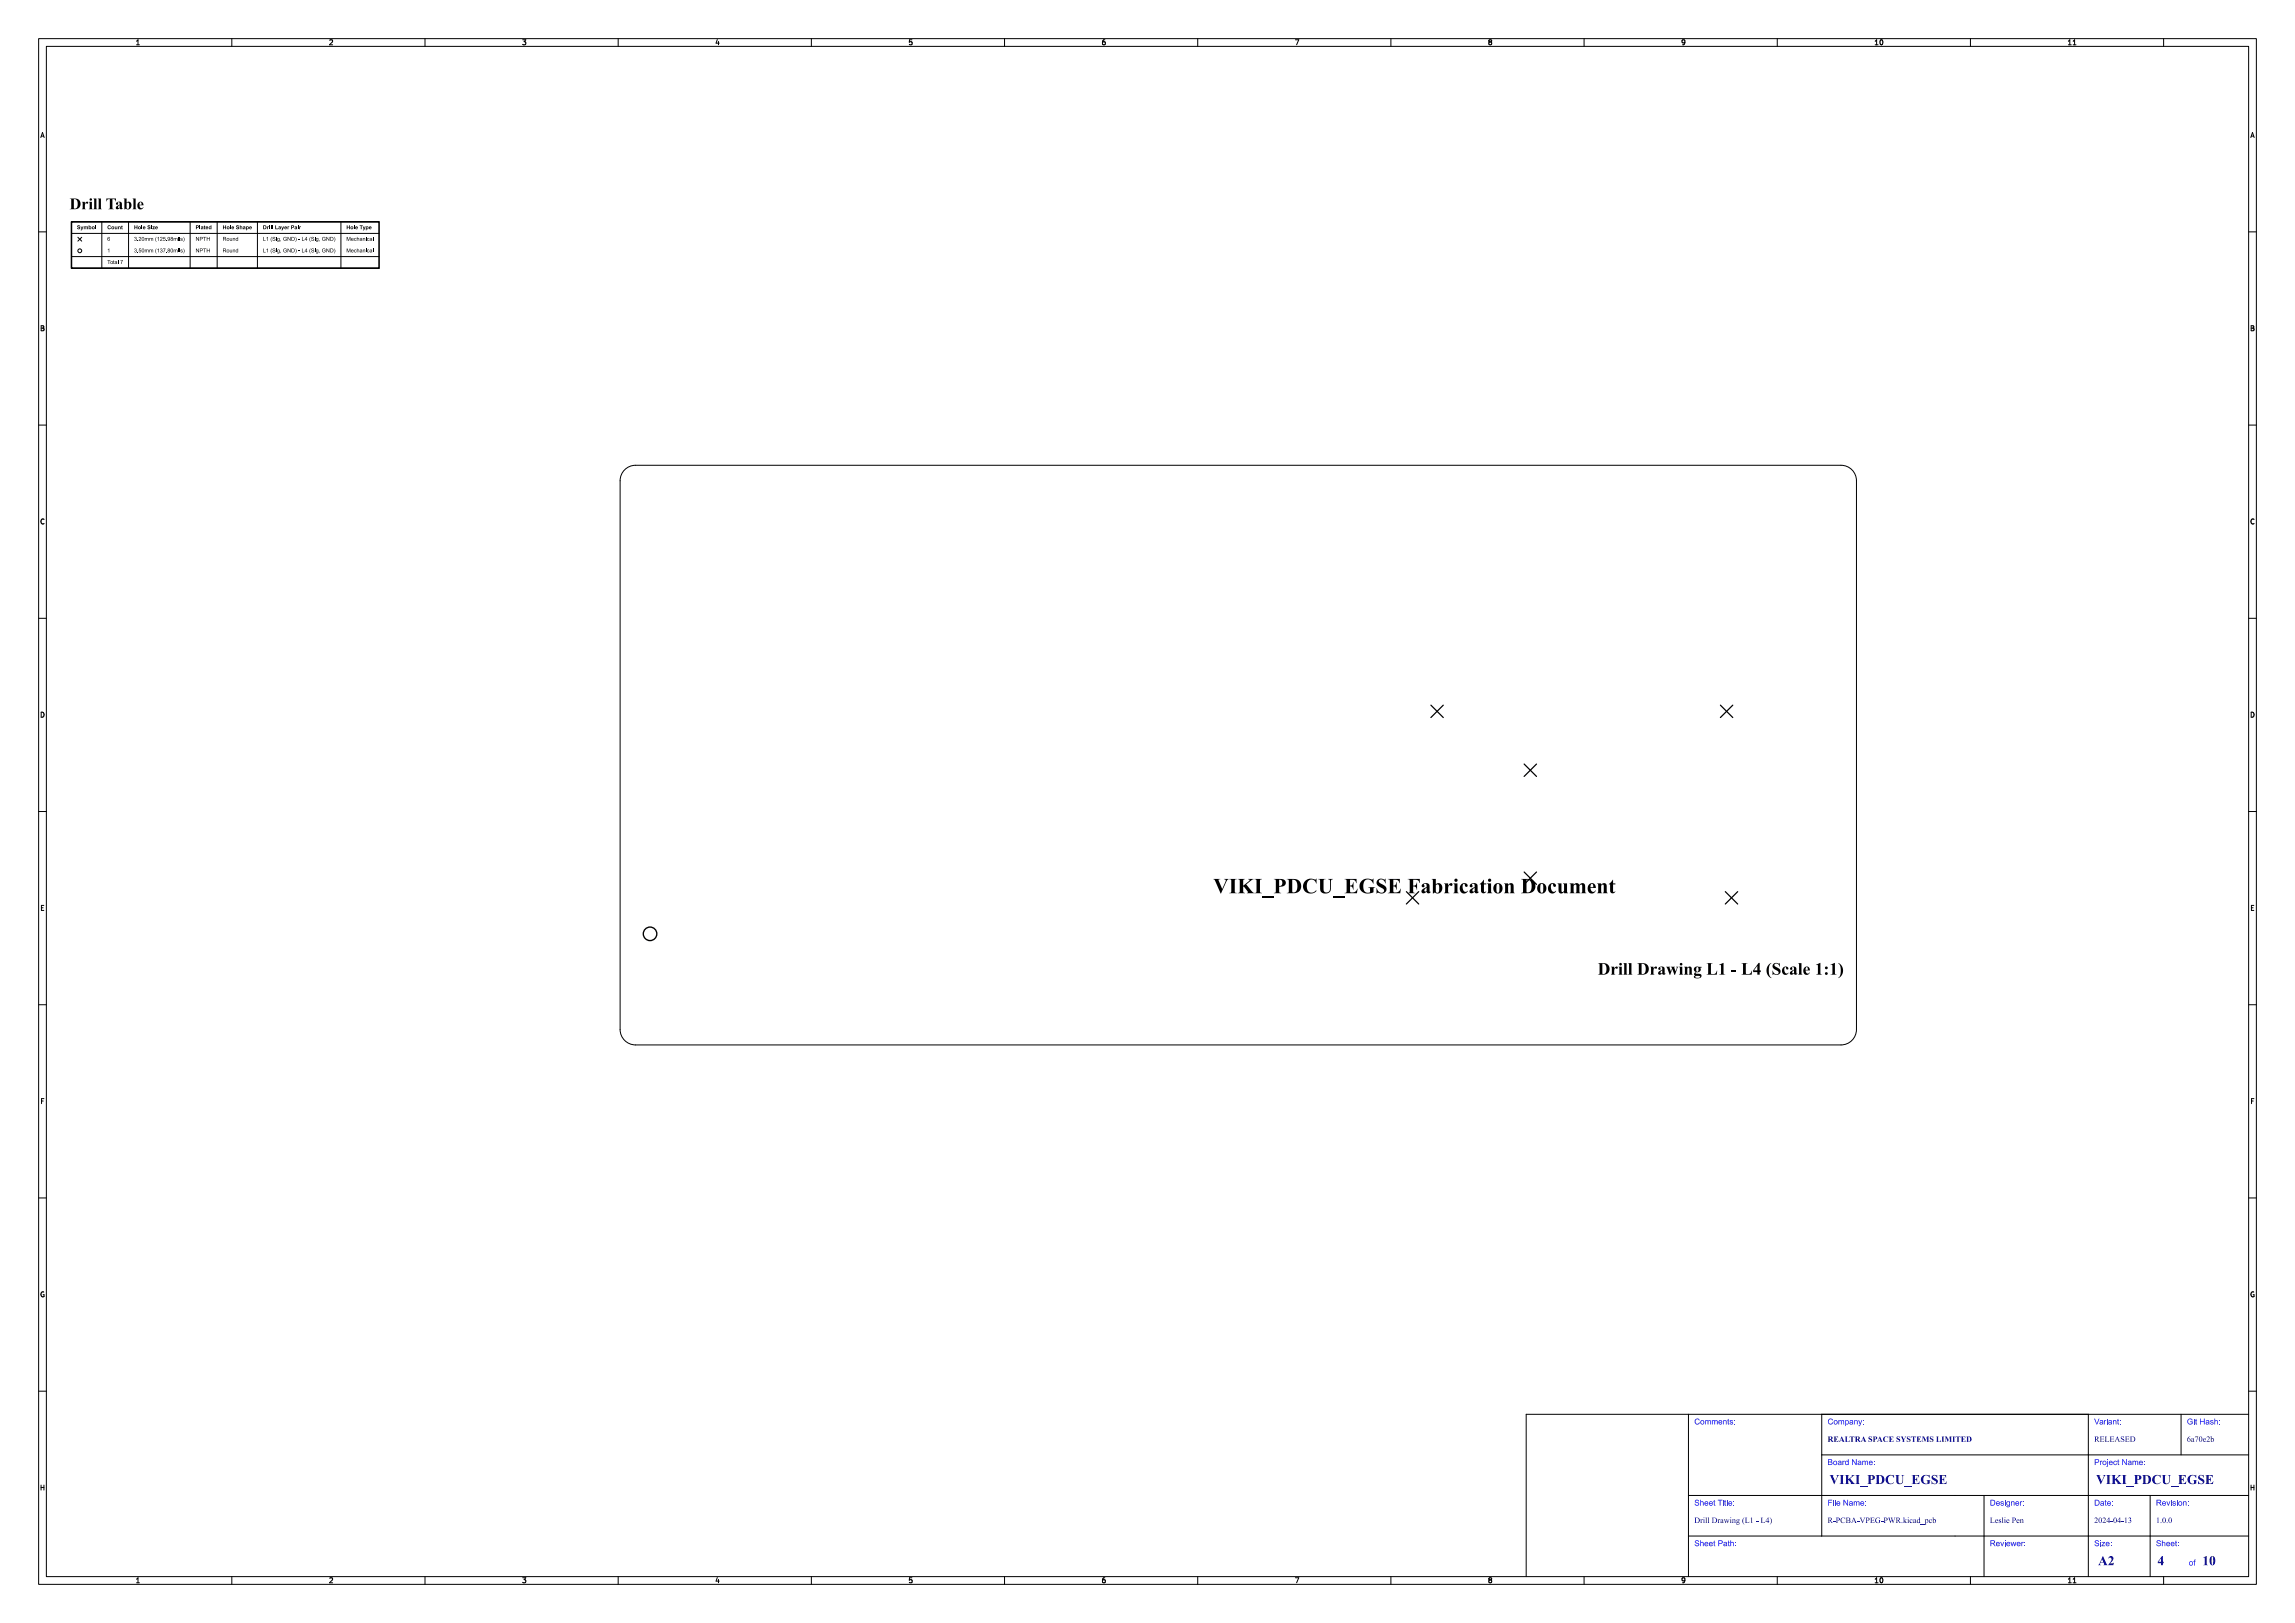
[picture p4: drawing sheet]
<svg xmlns="http://www.w3.org/2000/svg" width="594mm" height="420mm" viewBox="0 0 594 420" stroke-linecap="round" stroke-linejoin="round" font-family="sans-serif">
<defs><g id="words">
<text font-size="5.3" fill="#fff" x="314" y="231.5">VIKI_PDCU_EGSE Fabrication Document</text>
<text font-size="4.3" fill="#fff" x="402.6" y="252.5">Drill Drawing L1 - L4 (Scale 1:1)</text>
<g font-size="3.3" fill="#fff">
<text x="473.5" y="384.2">VIKI_PDCU_EGSE</text>
<text x="542.5" y="384.2">VIKI_PDCU_EGSE</text>
<text x="543" y="405.2">A2</text>
<text x="558.4" y="405.2">4</text>
<text x="570" y="405.2">10</text>
</g>
<g font-size="2" fill="#fff">
<text x="438.5" y="368.7">Comments:</text>
<text x="473" y="368.7">Company:</text>
<text x="542" y="368.7">Variant:</text>
<text x="566" y="368.7">Git Hash:</text>
<text x="473" y="373.2">REALTRA SPACE SYSTEMS LIMITED</text>
<text x="542" y="373.2">RELEASED</text>
<text x="566" y="373.2">6a70e2b</text>
<text x="473" y="379.2">Board Name:</text>
<text x="542" y="379.2">Project Name:</text>
<text x="438.5" y="389.7">Sheet Title:</text>
<text x="473" y="389.7">File Name:</text>
<text x="515" y="389.7">Designer:</text>
<text x="542" y="389.7">Date:</text>
<text x="558" y="389.7">Revision:</text>
<text x="438.5" y="394.2">Drill Drawing (L1 - L4)</text>
<text x="473" y="394.2">R-PCBA-VPEG-PWR.kicad_pcb</text>
<text x="515" y="394.2">Leslie Pen</text>
<text x="542" y="394.2">2024-04-13</text>
<text x="558" y="394.2">1.0.0</text>
<text x="438.5" y="400.2">Sheet Path:</text>
<text x="515" y="400.2">Reviewer:</text>
<text x="542" y="400.2">Size:</text>
<text x="558" y="400.2">Sheet:</text>
<text x="566.5" y="405.2">of</text>
</g>
<g font-size="1.7" fill="#fff">
<text x="35" y="11.6">1</text>
<text x="85" y="11.6">2</text>
<text x="135" y="11.6">3</text>
<text x="185" y="11.6">4</text>
<text x="235" y="11.6">5</text>
<text x="285" y="11.6">6</text>
<text x="335" y="11.6">7</text>
<text x="385" y="11.6">8</text>
<text x="435" y="11.6">9</text>
<text x="485" y="11.6">10</text>
<text x="535" y="11.6">11</text>
<text x="10.5" y="35.6">A</text>
<text x="582.5" y="35.6">A</text>
<text x="10.5" y="85.6">B</text>
<text x="582.5" y="85.6">B</text>
<text x="10.5" y="135.6">C</text>
<text x="582.5" y="135.6">C</text>
<text x="10.5" y="185.6">D</text>
<text x="582.5" y="185.6">D</text>
<text x="10.5" y="235.6">E</text>
<text x="582.5" y="235.6">E</text>
<text x="10.5" y="285.6">F</text>
<text x="582.5" y="285.6">F</text>
<text x="10.5" y="335.6">G</text>
<text x="582.5" y="335.6">G</text>
<text x="10.5" y="385.6">H</text>
<text x="582.5" y="385.6">H</text>
<text x="35" y="409.6">1</text>
<text x="85" y="409.6">2</text>
<text x="135" y="409.6">3</text>
<text x="185" y="409.6">4</text>
<text x="235" y="409.6">5</text>
<text x="285" y="409.6">6</text>
<text x="335" y="409.6">7</text>
<text x="385" y="409.6">8</text>
<text x="435" y="409.6">9</text>
<text x="485" y="409.6">10</text>
<text x="535" y="409.6">11</text>
</g>
</g></defs>
<path d="M18.5 57.4h79.6v12h-79.6z" fill="none" stroke="#000" stroke-width=".4"/>
<g fill="none" stroke="#000" stroke-width=".26">
<path d="M10 10h574v400h-574zM12 12h570v396h-570zM35.3 11.6h.8M35.3 10.7l.4-.4v1.3M60 10v2M85.3 10.4l.5-.1 .3 .4-.8 .9h.8M110 10v2M135.3 10.3h.8l-.4 .5 .3 .1v.6h-.7M160 10v2M185.7 10.2l-.4 1h.9M186 10.7v.9M210 10v2"/>
<path d="M236 10.3h-.6l-.1 .6h.7v.6h-.7M260 10v2M286 10.3l-.6 .3-.1 .7 .3 .3 .4-.1v-.6l-.4-.1-.3 .2M310 10v2M335.3 10.3h.9l-.6 1.3M360 10v2M385.6 10.9l-.3 .2 .3 .5 .5-.3-.3-.4M385.6 10.9l-.3-.3 .3-.3 .5 .2-.3 .4M385.6 10.9h.2M410 10v2M436.1 10.9l-.3 .2-.3-.1-.1-.6 .4-.1 .3 .2-.1 .8-.5 .3M460 10v2"/>
<path d="M485.3 11.6h.8M485.3 10.7l.4-.4v1.3M486.8 10.4l.1-.1a.63 .63 0 0 1 .5 .7 .63 .63 0 0 1-.6 .5l-.2-.4zM510 10v2M535.3 11.6h.8M535.3 10.7l.4-.4v1.3M536.6 11.6h.7M536.6 10.7l.4-.4v1.3M560 10v2M10.6 35.6l.4-1.3 .4 1.3M10.7 35.2h.6M582.6 35.6l.4-1.3 .4 1.3"/>
<path d="M582.7 35.2h.6M10 60h2M18.5 57.4h79.6M26.4 57.4v12M33.3 57.4v12M49.2 57.4v12M56.2 57.4v12M66.6 57.4v12M88.2 57.4v12M582 60h2M18.5 69.4h79.6M18.5 66.4h79.6"/>
<path d="M18.5 60.4h79.6M20.1 61.4l1.1 1M21.2 61.4l-1.1 1M10.7 84.3h.4l.2 .2-.2 .4 .2 .1 .1 .3-.2 .3h-.5zM10.7 84.9h.4M582.7 84.3h.4l.2 .2-.2 .4 .2 .1 .1 .3-.2 .3h-.5zM582.7 84.9h.4M10 110h2M582 110h2M11.4 134.4a.58 .58 0 0 0-.8 .5 .58 .58 0 0 0 .8 .6M161.7 121.6a4 4 0 0 1 2.8-1.2h312a4 4 0 0 1 4 4v142a4 4 0 0 1-4 4h-312a4 4 0 0 1-4-4v-142a4 4 0 0 1 1.2-2.8zM583.4 134.4a.58 .58 0 0 0-.8 .5 .58 .58 0 0 0 .8 .6"/>
<path d="M10 160h2M582 160h2M10.7 184.3a.66 .66 0 0 1 .7 .6 .66 .66 0 0 1-.7 .7zM582.7 184.3a.66 .66 0 0 1 .7 .6 .66 .66 0 0 1-.7 .7zM10 210h2M582 210h2M10.7 234.9h.5M11.3 234.3h-.6v1.3h.6M582.7 234.9h.5M583.3 234.3h-.6v1.3h.6M10 260h2M582 260h2"/>
<path d="M10.8 284.9h.4M11.4 284.3h-.6v1.3M582.8 284.9h.4M583.4 284.3h-.6v1.3M10 310h2M582 310h2M11.3 334.4a.59 .59 0 0 0-.7 .6 .59 .59 0 0 0 .8 .5v-.5h-.2M583.3 334.4a.59 .59 0 0 0-.7 .6 .59 .59 0 0 0 .8 .5v-.5h-.2M10 360h2M582 360h2M10.6 384.3v1.3M10.6 384.9h.8"/>
<path d="M11.4 384.3v1.3M582.6 384.9h.8M582.6 384.3v1.3M583.4 384.3v1.3M35.3 408.7l.4-.4v1.3M35.3 409.6h.8M60 408v2M85.3 408.4l.5-.1 .3 .4-.8 .9h.8M110 408v2M135.3 408.3h.8l-.4 .5 .3 .1v.6h-.7M160 408v2M185.7 408.2l-.4 .9h.9"/>
<path d="M186 408.7v.9M210 408v2M236 408.3h-.6l-.1 .6 .7-.1v.7h-.7M260 408v2M286 408.3l-.6 .3-.1 .7 .3 .3 .4-.1v-.7h-.4l-.3 .2M310 408v2M335.3 408.3h.9l-.6 1.3M360 408v2M385.6 408.8l-.3-.2 .3-.3 .5 .2-.3 .3M385.6 408.8l-.3 .3 .3 .5 .5-.3-.3-.5M385.6 408.8h.2M410 408v2"/>
<path d="M436.1 408.8l-.3 .3-.3-.1-.1-.6 .4-.1 .3 .2-.1 .8-.5 .3M460 408v2M485.3 408.7l.4-.4v1.3M485.3 409.6h.8M486.8 408.3h.1a.63 .63 0 0 1 .5 .7 .63 .63 0 0 1-.6 .5l-.2-.4zM510 408v2M535.3 408.7l.4-.4v1.3M535.3 409.6h.8M536.6 408.7l.4-.4v1.3M536.6 409.6h.7M560 408v2"/>
<circle cx="20.7" cy="64.9" r=".5"/>
</g>
<g fill="#000">
<path d="M18.1 51.4h1.2a1.4 1.4 0 0 1 1.6 1.4 1.4 1.4 0 0 1-1.6 1.3h-1.2l.3-.1v-.3h.7l.1 .3a.85 .85 0 0 0 .9-1.2 .97 .97 0 0 0-1-1.3v2.2h-.7v-2.1z" fill-rule="evenodd"/>
<path d="M20.1 58.4l.3-.1 .3 .2-.2 .1-.3-.1 .1 .2a.39 .39 0 0 1 .4 .3 .39 .39 0 0 1-.4 .4 .39 .39 0 0 1-.3-.4l.6 .1-.6-.4z" fill-rule="evenodd"/>
<path d="M20.8 58.6h.2l.2 .5 .2-.5h.2l-.5 1h-.2l.2-.3z" fill-rule="evenodd"/>
<path d="M21.7 58.6h1l.1 .7h-.2l-.1-.6-.2 .6h-.2l-.1-.6-.1 .6h-.2z" fill-rule="evenodd"/>
<path d="M21.2 52.2h.8v.5a.46 .46 0 0 1 .3-.5 .46 .46 0 0 1 .5 .2 .33 .33 0 0 1-.2 .3 .33 .33 0 0 1-.4-.1l-.2 .4v.7l.2 .4h-1l.2-.4v-1.2z" fill-rule="evenodd"/>
<path d="M22.9 58.3h.2v.4a.33 .33 0 0 1 .5 0 .33 .33 0 0 1 0 .5 .33 .33 0 0 1-.5 0l-.2 .1v-.4l.3 .2a.2 .2 0 0 0 .3-.2 .2 .2 0 0 0-.3-.1l-.3 .1z" fill-rule="evenodd"/>
<path d="M23 52.2h.8v1.7l.2 .2h-1l.2-.4v-1.3z" fill-rule="evenodd"/>
<path d="M23.9 58.7a.38 .38 0 0 1 .6 .1 .38 .38 0 0 1-.3 .5 .38 .38 0 0 1-.4-.3h.2a.2 .2 0 0 0 .2 .1 .2 .2 0 0 0 .1-.3 .2 .2 0 0 0-.3 0l-.2 .2z" fill-rule="evenodd"/>
<path d="M24.7 58.3h.2v1h-.2z" fill-rule="evenodd"/>
<path d="M24.1 51.4h.9v2.5l.2 .2h-1.1l.3-.4v-2.1z" fill-rule="evenodd"/>
<path d="M25.3 51.4h.8v2.5l.3 .2h-1.1l.2-.4v-2.1z" fill-rule="evenodd"/>
<path d="M27.9 58.4l.6-.1 .2 .3h-.2a.26 .26 0 0 0-.4 0 .26 .26 0 0 0 0 .4 .26 .26 0 0 0 .4-.1l.2 .1a.49 .49 0 0 1-.8 .2 .49 .49 0 0 1 0-.8z" fill-rule="evenodd"/>
<path d="M28.9 58.7a.38 .38 0 0 1 .6 .1 .38 .38 0 0 1-.2 .5 .38 .38 0 0 1-.5-.3h.2a.2 .2 0 0 0 .3 .1 .2 .2 0 0 0 .1-.3 .2 .2 0 0 0-.3 0l-.3 .2z" fill-rule="evenodd"/>
<path d="M27.5 51.4h2.5v.7a.76 .76 0 0 0-.9-.6v2.4l.4 .2h-1.5l.4-.2v-2.4a.75 .75 0 0 0-.9 .6z" fill-rule="evenodd"/>
<path d="M29.7 58.6h.2l.1 .6 .2-.6h.2v.7h-.6z" fill-rule="evenodd"/>
<path d="M30.1 52.5l.1-.1a.76 .76 0 0 1 .9-.2 .76 .76 0 0 1 .5 .7v.9h.1a.39 .39 0 0 1-.3 .4 .39 .39 0 0 1-.4-.3 .5 .5 0 0 1-.6 .3 .5 .5 0 0 1-.4-.6h.5l.2 .2 .3-.1v-.6l-.5 .5h-.5l1-.7-.1-.5h-.4a.31 .31 0 0 1 .1 .5 .31 .31 0 0 1-.5 0 .31 .31 0 0 1 0-.4z" fill-rule="evenodd"/>
<path d="M30.6 58.6l.6 .1v.6h-.2l-.1-.6-.1 .6h-.2z" fill-rule="evenodd"/>
<path d="M31.4 58.4l.2-.1 .2 .3-.2 .4 .2 .3-.3-.1z" fill-rule="evenodd"/>
<path d="M32 51.4h.8v1a.85 .85 0 0 1 1.1 .1 .85 .85 0 0 1 0 1.2 .84 .84 0 0 1-1.3 .3l-.4 .2v-1.6h.6v1.2a.3 .3 0 0 0 .3 .3 .3 .3 0 0 0 .3-.3v-1a.34 .34 0 0 0-.2-.4 .34 .34 0 0 0-.4 .2h-.6v-1z" fill-rule="evenodd"/>
<path d="M34.8 58.3h.2v.4h.4v-.4h.2v1h-.2v-.4h-.4v.4h-.2z" fill-rule="evenodd"/>
<path d="M34.3 51.4h.8v2.5l.2 .2h-1l.2-.4v-2.1z" fill-rule="evenodd"/>
<path d="M35.9 58.7a.38 .38 0 0 1 .6 .1 .38 .38 0 0 1-.3 .5 .38 .38 0 0 1-.5-.3h.2a.2 .2 0 0 0 .3 .1 .2 .2 0 0 0 .1-.3 .2 .2 0 0 0-.3 0l-.3 .2z" fill-rule="evenodd"/>
<path d="M35.8 52.5a.77 .77 0 0 1 .9-.2 .77 .77 0 0 1 .4 .8h-1a.54 .54 0 0 0 .3 .7 .54 .54 0 0 0 .7-.2 .83 .83 0 0 1-1.2 .5 .83 .83 0 0 1-.3-1.2l1 .1-.1-.6a.37 .37 0 0 0-.4 .1 .37 .37 0 0 0 0 .4h-.5z" fill-rule="evenodd"/>
<path d="M36.6 58.3h.2v1h-.2z" fill-rule="evenodd"/>
<path d="M37.1 58.7l.4-.1 .2 .4-.5 .1h.4a.35 .35 0 0 1-.4 .2 .35 .35 0 0 1-.2-.4h.5l-.2-.2-.3 .2z" fill-rule="evenodd"/>
<path d="M38.3 58.4l.3-.1 .3 .2-.2 .1-.3-.1 .1 .2a.39 .39 0 0 1 .4 .3 .39 .39 0 0 1-.4 .4 .39 .39 0 0 1-.4-.4l.7 .1-.6-.4z" fill-rule="evenodd"/>
<path d="M39.1 58.3h.2v.2h-.2z" fill-rule="evenodd"/>
<path d="M39.1 58.6h.2v.7h-.2z" fill-rule="evenodd"/>
<path d="M39.5 58.6h.6l-.4 .6 .4-.1v.2h-.7l.4-.6h-.3z" fill-rule="evenodd"/>
<path d="M40.3 58.7l.4-.1 .1 .4-.4 .1h.4a.35 .35 0 0 1-.4 .2 .35 .35 0 0 1-.2-.4h.4l-.1-.2-.3 .2z" fill-rule="evenodd"/>
<path d="M50.7 58.3h.5a.35 .35 0 0 1 .2 .5 .35 .35 0 0 1-.5 .1v.4h-.2v-.5h.5l.1-.2-.4-.1v.3h-.2z" fill-rule="evenodd"/>
<path d="M51.6 58.3h.2v1h-.2z" fill-rule="evenodd"/>
<path d="M52.1 58.7l.5-.1 .1 .7h-.7v-.2l.3 .1 .1-.2-.4 .1 .4-.3h-.4z" fill-rule="evenodd"/>
<path d="M52.8 58.4l.2-.1 .1 .3-.1 .4 .2 .3-.4-.1z" fill-rule="evenodd"/>
<path d="M53.3 58.7l.5-.1 .1 .4-.5 .1h.5a.35 .35 0 0 1-.4 .2 .35 .35 0 0 1-.3-.4h.5l-.1-.2-.4 .2z" fill-rule="evenodd"/>
<path d="M54.1 58.7h.4v-.4h.2v1h-.5l-.2-.4 .2 .2a.21 .21 0 0 0 .4-.1 .21 .21 0 0 0-.3-.3l-.3 .2z" fill-rule="evenodd"/>
<path d="M57.7 58.3h.2v.4h.4v-.4h.2v1h-.2v-.4h-.4v.4h-.2z" fill-rule="evenodd"/>
<path d="M58.8 58.7a.38 .38 0 0 1 .6 .1 .38 .38 0 0 1-.2 .5 .38 .38 0 0 1-.5-.3h.2a.2 .2 0 0 0 .2 .1 .2 .2 0 0 0 .1-.3 .2 .2 0 0 0-.3 0l-.2 .2z" fill-rule="evenodd"/>
<path d="M59.6 58.3h.2v1h-.2z" fill-rule="evenodd"/>
<path d="M60 58.7l.4-.1 .2 .4-.5 .1h.5a.35 .35 0 0 1-.5 .2 .35 .35 0 0 1-.2-.4h.5l-.1-.2-.4 .2z" fill-rule="evenodd"/>
<path d="M61.2 58.4l.4-.1 .2 .2-.1 .1-.3-.1v.2a.39 .39 0 0 1 .5 .3 .39 .39 0 0 1-.5 .4 .39 .39 0 0 1-.3-.4l.6 .1-.5-.4z" fill-rule="evenodd"/>
<path d="M62.1 58.3h.2v.4h.4v.6h-.2l-.1-.6-.1 .6h-.2z" fill-rule="evenodd"/>
<path d="M62.9 58.7l.6-.1v.7h-.6v-.2l.3 .1 .1-.2-.4 .1 .4-.3h-.4z" fill-rule="evenodd"/>
<path d="M63.7 58.6l.2 .1a.33 .33 0 0 1 .4 0 .33 .33 0 0 1 0 .5 .33 .33 0 0 1-.4 0v.4h-.2v-.7l.2 .2a.2 .2 0 0 0 .3-.1 .2 .2 0 0 0-.2-.3l-.3 .2z" fill-rule="evenodd"/>
<path d="M64.6 58.7l.4-.1 .2 .4-.5 .1h.5a.35 .35 0 0 1-.5 .2 .35 .35 0 0 1-.2-.4h.5l-.2-.2-.3 .2z" fill-rule="evenodd"/>
<path d="M68.1 58.3h.4a.5 .5 0 0 1 .5 .5 .5 .5 0 0 1-.5 .5h-.4v-.2h.4a.34 .34 0 0 0 .3-.4 .34 .34 0 0 0-.5-.2v.6h-.2z" fill-rule="evenodd"/>
<path d="M69.1 58.6h.5l-.2 .2-.1 .5h-.2z" fill-rule="evenodd"/>
<path d="M69.7 58.3h.2v.2h-.2z" fill-rule="evenodd"/>
<path d="M69.7 58.6h.2v.7h-.2z" fill-rule="evenodd"/>
<path d="M70.1 58.3h.2v1h-.2z" fill-rule="evenodd"/>
<path d="M70.5 58.3h.2v1h-.2z" fill-rule="evenodd"/>
<path d="M71.2 58.3h.2v.8h.6v.2h-.8z" fill-rule="evenodd"/>
<path d="M72.1 58.7l.5-.1 .1 .7h-.6l-.1-.2h.5h-.5l.5-.3h-.4z" fill-rule="evenodd"/>
<path d="M72.8 58.6h.2l.2 .5 .1-.5h.2l-.5 1h-.2l.3-.3z" fill-rule="evenodd"/>
<path d="M73.7 58.7l.4-.1 .2 .4-.5 .1h.5a.35 .35 0 0 1-.5 .2 .35 .35 0 0 1-.2-.4h.5l-.2-.2-.3 .2z" fill-rule="evenodd"/>
<path d="M74.4 58.6h.5l-.3 .2v.5h-.2z" fill-rule="evenodd"/>
<path d="M75.4 58.3h.5a.35 .35 0 0 1 .2 .5 .35 .35 0 0 1-.5 .1v.4h-.2v-.5h.4l.1-.2-.3-.1v.3h-.2z" fill-rule="evenodd"/>
<path d="M76.3 58.7l.5-.1 .1 .7h-.6l-.1-.2h.5h-.5l.5-.3h-.4z" fill-rule="evenodd"/>
<path d="M77.1 58.3h.2v.2h-.2z" fill-rule="evenodd"/>
<path d="M77.1 58.6h.2v.7h-.2z" fill-rule="evenodd"/>
<path d="M77.5 58.6h.4l-.2 .2-.1 .5h-.1z" fill-rule="evenodd"/>
<path d="M89.7 58.3h.2v.4h.4v-.4h.2v1h-.2v-.4h-.4v.4h-.2z" fill-rule="evenodd"/>
<path d="M90.8 58.7a.38 .38 0 0 1 .6 .1 .38 .38 0 0 1-.2 .5 .38 .38 0 0 1-.5-.3h.2a.2 .2 0 0 0 .3 .1 .2 .2 0 0 0 .1-.3 .2 .2 0 0 0-.3 0l-.3 .2z" fill-rule="evenodd"/>
<path d="M91.6 58.3h.2v1h-.2z" fill-rule="evenodd"/>
<path d="M92 58.7l.5-.1 .1 .4-.5 .1h.5a.35 .35 0 0 1-.4 .2 .35 .35 0 0 1-.3-.4h.5l-.1-.2-.4 .2z" fill-rule="evenodd"/>
<path d="M93.1 58.3h.8v.2h-.3v.8h-.2v-.8h-.3z" fill-rule="evenodd"/>
<path d="M93.9 58.6h.2l.2 .5 .1-.5h.2l-.5 1h-.2l.2-.3z" fill-rule="evenodd"/>
<path d="M94.7 58.6l.2 .1a.33 .33 0 0 1 .4 0 .33 .33 0 0 1 0 .5 .33 .33 0 0 1-.4 0v.4h-.2v-.7l.2 .2a.2 .2 0 0 0 .3-.1 .2 .2 0 0 0-.2-.3l-.3 .2z" fill-rule="evenodd"/>
<path d="M95.6 58.7l.4-.1 .2 .4-.5 .1h.5a.35 .35 0 0 1-.5 .2 .35 .35 0 0 1-.2-.4h.5l-.2-.2-.3 .2z" fill-rule="evenodd"/>
<path d="M27.8 67.3h.8l-.4 .1v.9h-.1v-.9z" fill-rule="evenodd"/>
<path d="M28 61.4l.3-.1 .1 .3-.3-.2-.2 .4a.33 .33 0 0 1 .5 .1 .33 .33 0 0 1-.2 .5 .33 .33 0 0 1-.4-.4h.1a.2 .2 0 0 0 .3 .2 .21 .21 0 0 0 .1-.4 .2 .2 0 0 0-.3 .1l-.2 .1z" fill-rule="evenodd"/>
<path d="M27.9 64.6l.4-.3v1l-.1-.8z" fill-rule="evenodd"/>
<path d="M28.7 67.7a.36 .36 0 0 1 .5 0 .36 .36 0 0 1-.2 .6 .36 .36 0 0 1-.4-.3 .28 .28 0 0 0 .3 .2 .28 .28 0 0 0 .2-.3 .22 .22 0 0 0-.2-.2 .22 .22 0 0 0-.2 .3z" fill-rule="evenodd"/>
<path d="M29.3 67.4l.2-.1 .1 .3-.1 .5 .1 .2-.2-.1z" fill-rule="evenodd"/>
<path d="M29.8 67.6h.5v.7h-.5l-.1-.2a.27 .27 0 0 0 .3 .1 .27 .27 0 0 0 .2-.2l-.5 .1 .5-.2-.1-.2-.4 .1z" fill-rule="evenodd"/>
<path d="M30.5 67.3l.1 1z" fill-rule="evenodd"/>
<path d="M31.2 67.3h.6l-.4 1v-.3l.3-.6z" fill-rule="evenodd"/>
<path d="M34.8 64.4a.27 .27 0 0 1 .5 0 .27 .27 0 0 1-.1 .4 .27 .27 0 0 1 .2 .3 .27 .27 0 0 1-.3 .2 .27 .27 0 0 1-.2-.3 .2 .2 0 0 0 .2 .2 .2 .2 0 0 0 .2-.2 .2 .2 0 0 0-.3-.2 .21 .21 0 0 0 .2-.2 .21 .21 0 0 0-.2-.2l-.3 .2z" fill-rule="evenodd"/>
<path d="M34.8 61.4a.27 .27 0 0 1 .5 0 .27 .27 0 0 1-.1 .4 .27 .27 0 0 1 .2 .3 .27 .27 0 0 1-.3 .2 .27 .27 0 0 1-.2-.3 .2 .2 0 0 0 .2 .2 .2 .2 0 0 0 .2-.2 .2 .2 0 0 0-.3-.2 .21 .21 0 0 0 .2-.2 .21 .21 0 0 0-.2-.2l-.3 .2z" fill-rule="evenodd"/>
<path d="M35.6 65.2l.1 .1z" fill-rule="evenodd"/>
<path d="M35.6 62.2l.1 .1z" fill-rule="evenodd"/>
<path d="M36 64.3h.5l-.4 .1v.3a.33 .33 0 0 1 .4 .2 .33 .33 0 0 1-.2 .4 .33 .33 0 0 1-.4-.3 .26 .26 0 0 0 .3 .3 .26 .26 0 0 0 .2-.3 .26 .26 0 0 0-.2-.2h-.3z" fill-rule="evenodd"/>
<path d="M36 61.4a.35 .35 0 0 1 .6 .1 .35 .35 0 0 1-.4 .5l-.1 .2 .4 .1h-.6l.3-.4a.21 .21 0 0 0 .3-.3 .21 .21 0 0 0-.2-.2 .21 .21 0 0 0-.3 .2z" fill-rule="evenodd"/>
<path d="M36.8 64.4a.44 .44 0 0 1 .5 .4 .44 .44 0 0 1-.5 .4v-.4a.25 .25 0 0 0 0 .4 .25 .25 0 0 0 .4 0 .25 .25 0 0 0 0-.4 .25 .25 0 0 0 0-.3 .25 .25 0 0 0-.4 0 .25 .25 0 0 0 0 .3z" fill-rule="evenodd"/>
<path d="M36.8 61.4a.44 .44 0 0 1 .5 .4 .44 .44 0 0 1-.5 .4v-.4a.25 .25 0 0 0 0 .4 .25 .25 0 0 0 .4 0 .25 .25 0 0 0 0-.4 .25 .25 0 0 0 0-.3 .25 .25 0 0 0-.4 0 .25 .25 0 0 0 0 .3z" fill-rule="evenodd"/>
<path d="M37.5 64.6h.9l.1 .7-.3-.6-.2 .6-.2-.6-.3 .6z" fill-rule="evenodd"/>
<path d="M37.5 61.6h.9l.1 .7-.3-.6-.2 .6-.2-.6-.3 .6z" fill-rule="evenodd"/>
<path d="M38.7 64.6h.8l.1 .7-.2-.6-.2 .6-.2-.6-.3 .6z" fill-rule="evenodd"/>
<path d="M38.7 61.6h.8l.1 .7-.2-.6-.2 .6-.2-.6-.3 .6z" fill-rule="evenodd"/>
<path d="M40.4 64.3l-.1 .8 .2 .5-.3-.6z" fill-rule="evenodd"/>
<path d="M40.4 61.3l-.1 .8 .2 .5-.3-.6z" fill-rule="evenodd"/>
<path d="M40.7 64.6l.4-.3v1l-.1-.8z" fill-rule="evenodd"/>
<path d="M40.7 61.6l.4-.3v1l-.1-.8z" fill-rule="evenodd"/>
<path d="M41.5 64.4a.27 .27 0 0 1 .4 0 .27 .27 0 0 1 0 .4 .27 .27 0 0 1 .2 .3 .27 .27 0 0 1-.3 .2 .27 .27 0 0 1-.3-.3 .2 .2 0 0 0 .3 .2 .2 .2 0 0 0 .1-.2 .2 .2 0 0 0-.2-.2 .21 .21 0 0 0 .2-.2 .21 .21 0 0 0-.2-.2l-.3 .2z" fill-rule="evenodd"/>
<path d="M41.5 61.4a.35 .35 0 0 1 .6 .1 .35 .35 0 0 1-.3 .5l-.2 .2 .5 .1h-.7l.4-.4a.21 .21 0 0 0 .2-.3 .21 .21 0 0 0-.2-.2 .21 .21 0 0 0-.2 .2z" fill-rule="evenodd"/>
<path d="M42.3 61.3h.5l-.4 .1v.3a.33 .33 0 0 1 .4 .2 .33 .33 0 0 1-.2 .4 .33 .33 0 0 1-.4-.3 .26 .26 0 0 0 .4 .2 .26 .26 0 0 0-.1-.4h-.3z" fill-rule="evenodd"/>
<path d="M42.2 64.3h.7l-.4 1-.1-.3 .3-.6z" fill-rule="evenodd"/>
<path d="M43 65.2l.2 .1z" fill-rule="evenodd"/>
<path d="M43 62.2l.2 .1z" fill-rule="evenodd"/>
<path d="M43.5 61.4a.43 .43 0 0 1 .5 .4 .43 .43 0 0 1-.6 .4v-.1a.28 .28 0 0 0 .4 .1 .28 .28 0 0 0 .1-.4l-.4 .2-.1-.4a.26 .26 0 0 0 .4 .3 .26 .26 0 0 0-.1-.5l-.3 .2z" fill-rule="evenodd"/>
<path d="M43.5 64.4a.27 .27 0 0 1 .4 0 .27 .27 0 0 1-.1 .4 .27 .27 0 0 1 .2 .3 .27 .27 0 0 1-.3 .2 .27 .27 0 0 1-.2-.3 .21 .21 0 0 0 .3 .2 .21 .21 0 0 0 0-.3 .21 .21 0 0 0-.3 .1h-.1l.2-.2-.2-.2a.21 .21 0 0 0 .3 .1 .21 .21 0 0 0 .1-.3l-.4 .2z" fill-rule="evenodd"/>
<path d="M44.3 64.4a.44 .44 0 0 1 .5 .4 .44 .44 0 0 1-.6 .4l.1-.4a.25 .25 0 0 0 0 .4 .25 .25 0 0 0 .3 0 .25 .25 0 0 0 .1-.4 .25 .25 0 0 0-.1-.3 .25 .25 0 0 0-.3 0 .25 .25 0 0 0 0 .3z" fill-rule="evenodd"/>
<path d="M44.3 61.4a.27 .27 0 0 1 .4 0 .27 .27 0 0 1-.1 .4 .27 .27 0 0 1 .2 .3 .27 .27 0 0 1-.3 .2 .27 .27 0 0 1-.2-.3 .21 .21 0 0 0 .3 .2 .21 .21 0 0 0 0-.3 .21 .21 0 0 0-.3 .1h-.2l.2-.2-.1-.2a.21 .21 0 0 0 .3 .1 .21 .21 0 0 0 .1-.3l-.4 .2z" fill-rule="evenodd"/>
<path d="M45 64.6h.8l.1 .7-.2-.6-.2 .6-.2-.6-.3 .6z" fill-rule="evenodd"/>
<path d="M45 61.6h.8l.1 .7-.2-.6-.2 .6-.2-.6-.3 .6z" fill-rule="evenodd"/>
<path d="M46.1 64.3l.1 .1z" fill-rule="evenodd"/>
<path d="M46.1 64.6l.1 .7z" fill-rule="evenodd"/>
<path d="M46.1 61.3l.1 .1z" fill-rule="evenodd"/>
<path d="M46.1 61.6l.1 .7z" fill-rule="evenodd"/>
<path d="M46.4 64.3l.1 1z" fill-rule="evenodd"/>
<path d="M46.4 61.3l.1 1z" fill-rule="evenodd"/>
<path d="M46.8 64.7l.4-.1 .1 .2-.5-.1 .2 .2a.27 .27 0 0 1 .2 .3 .27 .27 0 0 1-.3 .2 .27 .27 0 0 1-.2-.3 .22 .22 0 0 0 .2 .2 .22 .22 0 0 0 .2-.3l-.3-.1z" fill-rule="evenodd"/>
<path d="M46.8 61.7l.4-.1 .1 .2-.5-.1 .2 .2a.27 .27 0 0 1 .2 .3 .27 .27 0 0 1-.3 .2 .27 .27 0 0 1-.2-.3 .22 .22 0 0 0 .2 .2 .22 .22 0 0 0 .2-.3l-.3-.1z" fill-rule="evenodd"/>
<path d="M47.4 64.3l.4 .5-.3 .8 .1-.8z" fill-rule="evenodd"/>
<path d="M47.4 61.3l.4 .5-.3 .8 .1-.8z" fill-rule="evenodd"/>
<path d="M50.7 64.3l.7 .8 .1-.8v1l-.7-.8-.1 .8z" fill-rule="evenodd"/>
<path d="M50.7 61.3l.7 .8 .1-.8v1l-.7-.8-.1 .8z" fill-rule="evenodd"/>
<path d="M51.7 64.3h.4a.31 .31 0 0 1 .4 .3 .31 .31 0 0 1-.4 .3h-.2l-.2 .4v-.5l.7-.2-.5-.2-.2 .4z" fill-rule="evenodd"/>
<path d="M51.7 61.3h.4a.31 .31 0 0 1 .4 .3 .31 .31 0 0 1-.4 .3h-.2l-.2 .4v-.5l.7-.2-.5-.2-.2 .4z" fill-rule="evenodd"/>
<path d="M52.6 64.3h.8l-.3 .1v.9h-.2v-.9z" fill-rule="evenodd"/>
<path d="M52.6 61.3h.8l-.3 .1v.9h-.2v-.9z" fill-rule="evenodd"/>
<path d="M53.5 64.3l.2 .4h.5l.1-.4v1l-.1-.5h-.5l-.2 .5z" fill-rule="evenodd"/>
<path d="M53.5 61.3l.2 .4h.5l.1-.4v1l-.1-.5h-.5l-.2 .5z" fill-rule="evenodd"/>
<path d="M57.7 64.3h.5a.28 .28 0 0 1 .3 .2 .28 .28 0 0 1-.3 .4l.4 .4-.6-.4-.3 .4v-.5l.7-.2-.5-.2-.2 .4z" fill-rule="evenodd"/>
<path d="M57.7 61.3h.5a.28 .28 0 0 1 .3 .2 .28 .28 0 0 1-.3 .4l.4 .4-.6-.4-.3 .4v-.5l.7-.2-.5-.2-.2 .4z" fill-rule="evenodd"/>
<path d="M58.8 64.7a.36 .36 0 0 1 .5 0 .36 .36 0 0 1-.2 .6 .36 .36 0 0 1-.4-.3 .28 .28 0 0 0 .2 .2 .28 .28 0 0 0 .3-.3 .22 .22 0 0 0-.2-.2 .22 .22 0 0 0-.2 .3z" fill-rule="evenodd"/>
<path d="M58.8 61.7a.36 .36 0 0 1 .5 0 .36 .36 0 0 1-.2 .6 .36 .36 0 0 1-.4-.3 .28 .28 0 0 0 .2 .2 .28 .28 0 0 0 .3-.3 .22 .22 0 0 0-.2-.2 .22 .22 0 0 0-.2 .3z" fill-rule="evenodd"/>
<path d="M59.5 64.6l.3 .6 .3-.6v.7l-.6-.1z" fill-rule="evenodd"/>
<path d="M59.5 61.6l.3 .6 .3-.6v.7l-.6-.1z" fill-rule="evenodd"/>
<path d="M60.3 64.6l.5 .1 .1 .6-.3-.6-.3 .6z" fill-rule="evenodd"/>
<path d="M60.3 61.6l.5 .1 .1 .6-.3-.6-.3 .6z" fill-rule="evenodd"/>
<path d="M61.1 64.7h.4l.1-.4v1h-.4l-.1-.3a.2 .2 0 0 0 .3 .1 .2 .2 0 0 0 0-.3 .2 .2 0 0 0-.3 .1l-.1 .1z" fill-rule="evenodd"/>
<path d="M61.1 61.7h.4l.1-.4v1h-.4l-.1-.3a.2 .2 0 0 0 .3 .1 .2 .2 0 0 0 0-.3 .2 .2 0 0 0-.3 .1l-.1 .1z" fill-rule="evenodd"/>
<path d="M68.1 64.3h.2v.9l.5 .1h-.7z" fill-rule="evenodd"/>
<path d="M68.1 61.3h.2v.9l.5 .1h-.7z" fill-rule="evenodd"/>
<path d="M69 64.6l.3-.3v1l-.1-.8z" fill-rule="evenodd"/>
<path d="M69 61.6l.3-.3v1l-.1-.8z" fill-rule="evenodd"/>
<path d="M70.3 64.3l-.1 .8 .2 .5-.3-.6z" fill-rule="evenodd"/>
<path d="M70.3 61.3l-.1 .8 .2 .5-.3-.6z" fill-rule="evenodd"/>
<path d="M70.6 64.4l.4-.1 .3 .3a.27 .27 0 0 0-.3-.2 .27 .27 0 0 0-.3 .3h.2a.37 .37 0 0 1 .3 .5 .37 .37 0 0 1-.4 .2 .37 .37 0 0 1-.3-.4h.1a.24 .24 0 0 0 .2 .3 .24 .24 0 0 0 .3-.1 .24 .24 0 0 0-.2-.3l-.3-.2z" fill-rule="evenodd"/>
<path d="M70.6 61.4l.4-.1 .3 .3a.27 .27 0 0 0-.3-.2 .27 .27 0 0 0-.3 .3h.2a.37 .37 0 0 1 .3 .5 .37 .37 0 0 1-.4 .2 .37 .37 0 0 1-.3-.4h.1a.24 .24 0 0 0 .2 .3 .24 .24 0 0 0 .3-.1 .24 .24 0 0 0-.2-.3l-.3-.2z" fill-rule="evenodd"/>
<path d="M71.5 64.3l.1 .1z" fill-rule="evenodd"/>
<path d="M71.5 64.6l.1 .7z" fill-rule="evenodd"/>
<path d="M71.5 61.3l.1 .1z" fill-rule="evenodd"/>
<path d="M71.5 61.6l.1 .7z" fill-rule="evenodd"/>
<path d="M71.8 64.7l.6-.1v.6a.32 .32 0 0 1-.3 .4 .32 .32 0 0 1-.3-.2l.2 .1 .2-.1v-.2h-.4l.1-.3a.21 .21 0 0 0 .3 .2 .21 .21 0 0 0 0-.4 .21 .21 0 0 0-.3 .2h-.2z" fill-rule="evenodd"/>
<path d="M71.8 61.7l.6-.1v.6a.32 .32 0 0 1-.3 .4 .32 .32 0 0 1-.3-.2l.2 .1 .2-.1v-.2h-.4l.1-.3a.21 .21 0 0 0 .3 .2 .21 .21 0 0 0 0-.4 .21 .21 0 0 0-.3 .2h-.2z" fill-rule="evenodd"/>
<path d="M72.6 65.2h.1l-.1 .3z" fill-rule="evenodd"/>
<path d="M72.6 62.2h.1l-.1 .3z" fill-rule="evenodd"/>
<path d="M73.4 64.4l.5-.1 .3 .3a.41 .41 0 0 0-.5-.2 .41 .41 0 0 0-.2 .6 .41 .41 0 0 0 .6 .1v-.2l-.3-.1h.4v.4a.54 .54 0 0 1-.7 0 .54 .54 0 0 1-.1-.8z" fill-rule="evenodd"/>
<path d="M73.4 61.4l.5-.1 .3 .3a.41 .41 0 0 0-.5-.2 .41 .41 0 0 0-.2 .6 .41 .41 0 0 0 .6 .1v-.2l-.3-.1h.4v.4a.54 .54 0 0 1-.7 0 .54 .54 0 0 1-.1-.8z" fill-rule="evenodd"/>
<path d="M74.4 64.3l.7 .8 .1-.8v1l-.6-.8-.2 .8z" fill-rule="evenodd"/>
<path d="M74.4 61.3l.7 .8 .1-.8v1l-.6-.8-.2 .8z" fill-rule="evenodd"/>
<path d="M75.4 64.3h.4a.5 .5 0 0 1 .5 .5 .5 .5 0 0 1-.5 .5h-.4l.4-.1a.39 .39 0 0 0 .3-.4 .39 .39 0 0 0-.3-.4h-.2v.8h-.2z" fill-rule="evenodd"/>
<path d="M75.4 61.3h.4a.5 .5 0 0 1 .5 .5 .5 .5 0 0 1-.5 .5h-.4l.4-.1a.39 .39 0 0 0 .3-.4 .39 .39 0 0 0-.3-.4h-.2v.8h-.2z" fill-rule="evenodd"/>
<path d="M76.4 64.3l.4 .5-.3 .8 .1-.8z" fill-rule="evenodd"/>
<path d="M76.4 61.3l.4 .5-.3 .8 .1-.8z" fill-rule="evenodd"/>
<path d="M77.2 64.9l.4 .1z" fill-rule="evenodd"/>
<path d="M77.2 61.9l.4 .1z" fill-rule="evenodd"/>
<path d="M78.2 64.3h.1v.9l.5 .1h-.6z" fill-rule="evenodd"/>
<path d="M78.2 61.3h.1v.9l.5 .1h-.6z" fill-rule="evenodd"/>
<path d="M79.3 64.3l.2 .7-.1 .3-.1-.2h-.4l.4-.1v-.5l-.4 .5z" fill-rule="evenodd"/>
<path d="M79.3 61.3l.2 .7-.1 .3-.1-.2h-.4l.4-.1v-.5l-.4 .5z" fill-rule="evenodd"/>
<path d="M80.3 64.3l-.1 .8 .2 .5-.3-.6z" fill-rule="evenodd"/>
<path d="M80.3 61.3l-.1 .8 .2 .5-.3-.6z" fill-rule="evenodd"/>
<path d="M80.6 64.4l.5-.1 .2 .3a.27 .27 0 0 0-.3-.3 .27 .27 0 0 0-.2 .4h.1a.37 .37 0 0 1 .3 .5 .37 .37 0 0 1-.4 .2 .37 .37 0 0 1-.3-.4h.2a.24 .24 0 0 0 .1 .3 .24 .24 0 0 0 .3-.1 .24 .24 0 0 0-.2-.3l-.3-.2z" fill-rule="evenodd"/>
<path d="M80.6 61.4l.5-.1 .2 .3a.27 .27 0 0 0-.3-.3 .27 .27 0 0 0-.2 .4h.1a.37 .37 0 0 1 .3 .5 .37 .37 0 0 1-.4 .2 .37 .37 0 0 1-.3-.4h.2a.24 .24 0 0 0 .1 .3 .24 .24 0 0 0 .3-.1 .24 .24 0 0 0-.2-.3l-.3-.2z" fill-rule="evenodd"/>
<path d="M81.5 64.3l.1 .1z" fill-rule="evenodd"/>
<path d="M81.5 64.6l.1 .7z" fill-rule="evenodd"/>
<path d="M81.5 61.3l.1 .1z" fill-rule="evenodd"/>
<path d="M81.5 61.6l.1 .7z" fill-rule="evenodd"/>
<path d="M81.9 64.7l.5-.1v.6a.32 .32 0 0 1-.2 .4 .32 .32 0 0 1-.4-.2l.3 .1 .2-.1v-.2h-.5l.1-.3a.21 .21 0 0 0 .3 .2 .21 .21 0 0 0 0-.3 .21 .21 0 0 0-.3 .1h-.1z" fill-rule="evenodd"/>
<path d="M81.9 61.7l.5-.1v.6a.32 .32 0 0 1-.2 .4 .32 .32 0 0 1-.4-.2l.3 .1 .2-.1v-.2h-.5l.1-.3a.21 .21 0 0 0 .3 .2 .21 .21 0 0 0 0-.3 .21 .21 0 0 0-.3 .1h-.1z" fill-rule="evenodd"/>
<path d="M82.6 65.2h.2l-.2 .3z" fill-rule="evenodd"/>
<path d="M82.6 62.2h.2l-.2 .3z" fill-rule="evenodd"/>
<path d="M83.5 64.4l.5-.1 .3 .3a.41 .41 0 0 0-.6-.2 .41 .41 0 0 0-.2 .6 .41 .41 0 0 0 .6 .1v-.2l-.3-.1h.5v.4a.54 .54 0 0 1-.8 0 .54 .54 0 0 1 0-.8z" fill-rule="evenodd"/>
<path d="M83.5 61.4l.5-.1 .3 .3a.41 .41 0 0 0-.6-.2 .41 .41 0 0 0-.2 .6 .41 .41 0 0 0 .6 .1v-.2l-.3-.1h.5v.4a.54 .54 0 0 1-.8 0 .54 .54 0 0 1 0-.8z" fill-rule="evenodd"/>
<path d="M84.5 64.3l.6 .8 .1-.8v1l-.6-.8-.1 .8z" fill-rule="evenodd"/>
<path d="M84.5 61.3l.6 .8 .1-.8v1l-.6-.8-.1 .8z" fill-rule="evenodd"/>
<path d="M85.5 64.3h.3a.5 .5 0 0 1 .5 .5 .5 .5 0 0 1-.5 .5h-.3l.3-.1a.39 .39 0 0 0 .4-.4 .39 .39 0 0 0-.4-.4h-.2v.8h-.1z" fill-rule="evenodd"/>
<path d="M85.5 61.3h.3a.5 .5 0 0 1 .5 .5 .5 .5 0 0 1-.5 .5h-.3l.3-.1a.39 .39 0 0 0 .4-.4 .39 .39 0 0 0-.4-.4h-.2v.8h-.1z" fill-rule="evenodd"/>
<path d="M86.5 64.3l.3 .5-.3 .8 .2-.8z" fill-rule="evenodd"/>
<path d="M86.5 61.3l.3 .5-.3 .8 .2-.8z" fill-rule="evenodd"/>
<path d="M89.7 64.3h.2l.3 .9 .3-.9h.2v1l-.1-.8-.4 .8-.3-.8-.2 .8z" fill-rule="evenodd"/>
<path d="M89.7 61.3h.2l.3 .9 .3-.9h.2v1l-.1-.8-.4 .8-.3-.8-.2 .8z" fill-rule="evenodd"/>
<path d="M91 64.7h.4l.1 .3h-.5l.1 .2 .3-.1a.29 .29 0 0 1-.4 .2 .29 .29 0 0 1-.1-.4h.5l-.2-.2-.3 .2z" fill-rule="evenodd"/>
<path d="M91 61.7h.4l.1 .3h-.5l.1 .2 .3-.1a.29 .29 0 0 1-.4 .2 .29 .29 0 0 1-.1-.4h.5l-.2-.2-.3 .2z" fill-rule="evenodd"/>
<path d="M91.7 64.7l.4-.1 .2 .2a.27 .27 0 0 0-.4-.1 .27 .27 0 0 0 0 .5 .27 .27 0 0 0 .4-.1 .36 .36 0 0 1-.6 .1 .36 .36 0 0 1 0-.5z" fill-rule="evenodd"/>
<path d="M91.7 61.7l.4-.1 .2 .2a.27 .27 0 0 0-.4-.1 .27 .27 0 0 0 0 .5 .27 .27 0 0 0 .4-.1 .36 .36 0 0 1-.6 .1 .36 .36 0 0 1 0-.5z" fill-rule="evenodd"/>
<path d="M92.4 64.3l.1 .4h.4l.1 .6-.3-.6-.3 .6z" fill-rule="evenodd"/>
<path d="M92.4 61.3l.1 .4h.4l.1 .6-.3-.6-.3 .6z" fill-rule="evenodd"/>
<path d="M93.2 64.6h.5l.1 .7h-.6l-.1-.2a.27 .27 0 0 0 .3 .1 .27 .27 0 0 0 .2-.2l-.5 .1 .5-.2-.1-.2-.4 .1z" fill-rule="evenodd"/>
<path d="M93.2 61.6h.5l.1 .7h-.6l-.1-.2a.27 .27 0 0 0 .3 .1 .27 .27 0 0 0 .2-.2l-.5 .1 .5-.2-.1-.2-.4 .1z" fill-rule="evenodd"/>
<path d="M93.9 64.6l.6 .1v.6l-.3-.6-.3 .6z" fill-rule="evenodd"/>
<path d="M93.9 61.6l.6 .1v.6l-.3-.6-.3 .6z" fill-rule="evenodd"/>
<path d="M94.7 64.3l.1 .1z" fill-rule="evenodd"/>
<path d="M94.7 64.6l.1 .7z" fill-rule="evenodd"/>
<path d="M94.7 61.3l.1 .1z" fill-rule="evenodd"/>
<path d="M94.7 61.6l.1 .7z" fill-rule="evenodd"/>
<path d="M95.1 64.7l.3-.1 .2 .2a.27 .27 0 0 0-.4-.1 .27 .27 0 0 0 0 .5 .27 .27 0 0 0 .4-.1 .36 .36 0 0 1-.6 .1 .36 .36 0 0 1 .1-.5z" fill-rule="evenodd"/>
<path d="M95.1 61.7l.3-.1 .2 .2a.27 .27 0 0 0-.4-.1 .27 .27 0 0 0 0 .5 .27 .27 0 0 0 .4-.1 .36 .36 0 0 1-.6 .1 .36 .36 0 0 1 .1-.5z" fill-rule="evenodd"/>
<path d="M95.8 64.6h.5v.7h-.5l-.1-.2a.27 .27 0 0 0 .3 .1 .27 .27 0 0 0 .2-.2l-.5 .1 .5-.2-.1-.2-.4 .1z" fill-rule="evenodd"/>
<path d="M95.8 61.6h.5v.7h-.5l-.1-.2a.27 .27 0 0 0 .3 .1 .27 .27 0 0 0 .2-.2l-.5 .1 .5-.2-.1-.2-.4 .1z" fill-rule="evenodd"/>
<path d="M96.5 64.3l.1 1z" fill-rule="evenodd"/>
<path d="M96.5 61.3l.1 1z" fill-rule="evenodd"/>
<circle cx="23.5" cy="51.6" r=".32"/>
</g>
<circle cx="168.3" cy="241.6" r="1.75" fill="none" stroke="#000" stroke-width=".35"/>
<path d="M370.4 182.5l3.2 3.2M373.6 182.5l-3.2 3.2M394.5 197.7l3.2 3.2M397.7 197.7l-3.2 3.2M445.3 182.5l3.2 3.2M448.5 182.5l-3.2 3.2M364 230.7l3.2 3.2M367.2 230.7l-3.2 3.2M394.5 225.7l3.2 3.2M397.7 225.7l-3.2 3.2M446.6 230.7l3.2 3.2M449.8 230.7l-3.2 3.2" fill="none" stroke="#000" stroke-width=".32"/>
<path d="M559.6 402.7h.2v1.5h.2v.3h-.2v.5h-.5v-.5h-.8v-.3h.8v-1l-.8 1z" fill-rule="evenodd" fill="#00007f"/>
<g fill="#00f">
<path d="M558.3 398.7l.6-.1a.24 .24 0 0 1 .3 .2 .24 .24 0 0 1-.1 .2 .31 .31 0 0 0-.4-.4 .31 .31 0 0 0-.1 .6h.1a.51 .51 0 0 1 .6 .7 .51 .51 0 0 1-.9 .2l-.3-.4 .2-.1a.35 .35 0 0 0 .4 .4 .35 .35 0 0 0 .2-.5l-.6-.3z" fill-rule="evenodd"/>
<path d="M559.6 398.6h.1v.5l.4-.1 .3 .2v.9h-.1l-.1-.8-.2-.1-.2 .1-.1 .8h-.1z" fill-rule="evenodd"/>
<path d="M560.8 399.1l.5-.1 .3 .3 .1 .3h-.9l.2 .3 .7-.1a.52 .52 0 0 1-.7 .3 .52 .52 0 0 1-.3-.6h.8l-.3-.4-.5 .4z" fill-rule="evenodd"/>
<path d="M562 399.1l.4-.1 .4 .3v.3h-.8l.2 .3 .6-.1a.52 .52 0 0 1-.6 .3 .52 .52 0 0 1-.4-.6h.8l-.3-.4-.5 .4z" fill-rule="evenodd"/>
<path d="M563.1 398.7l.2-.1v.4h.2l-.2 .2v.6l.2 .3-.4-.1v-.8h-.1z" fill-rule="evenodd"/>
<path d="M563.7 399h.2v.2h-.2z" fill-rule="evenodd"/>
<path d="M563.7 399.9h.2v.2h-.2z" fill-rule="evenodd"/>
<path d="M566.8 404.1a.55 .55 0 0 1 .8 .1 .55 .55 0 0 1-.3 .8 .55 .55 0 0 1-.7-.4h.2a.36 .36 0 0 0 .5 .2 .36 .36 0 0 0 .1-.5 .36 .36 0 0 0-.6 0v.3h-.2z" fill-rule="evenodd"/>
<path d="M567.9 403.7l.4-.1-.2 .3 .2 .3h-.3v.9h-.1v-.9h-.2z" fill-rule="evenodd"/>
</g>
<g fill="#00007f">
<path d="M570.2 403.1l.9-.4 .1 2.1 .3 .2h-1.2l.3-.2v-1.4v-.3z" fill-rule="evenodd"/>
<path d="M572.1 402.9a.73 .73 0 0 1 .9-.1 .73 .73 0 0 1 .4 .8 .93 .93 0 0 1-.1 1 .93 .93 0 0 1-1 .4l-.4-.9h.5v.6a.2 .2 0 0 0 .2 .2 .2 .2 0 0 0 .2-.2l-.1-1.9-.3 .1v1.2h-.5z" fill-rule="evenodd"/>
</g>
<g fill="#00f">
<path d="M542.3 398.7l.6-.1a.24 .24 0 0 1 .3 .2 .24 .24 0 0 1-.1 .2 .31 .31 0 0 0-.4-.4 .31 .31 0 0 0-.1 .6h.1a.51 .51 0 0 1 .6 .7 .51 .51 0 0 1-.9 .2l-.3-.4 .2-.1a.35 .35 0 0 0 .4 .4 .35 .35 0 0 0 .2-.5l-.6-.3z" fill-rule="evenodd"/>
<path d="M543.6 398.6h.1v.2h-.1z" fill-rule="evenodd"/>
<path d="M543.6 399h.1v1.1h-.1z" fill-rule="evenodd"/>
<path d="M544 399h.9l-.7 1h.7v.1h-1l.7-.9h-.6z" fill-rule="evenodd"/>
<path d="M545.1 399.1l.5-.1 .4 .3v.3h-.8l.2 .3 .6-.1a.52 .52 0 0 1-.6 .3 .52 .52 0 0 1-.4-.6h.8l-.3-.4-.5 .4z" fill-rule="evenodd"/>
<path d="M546.3 399h.2v.2h-.2z" fill-rule="evenodd"/>
<path d="M546.3 399.9h.2v.2h-.2z" fill-rule="evenodd"/>
</g>
<g fill="#00007f">
<path d="M544.3 402.7l1.2 2.3h-1.1l.3-.2-.2-.4h-.8l-.2 .4 .3 .2h-.8l.6-.8h.8l-.3-.8-.5 .8z" fill-rule="evenodd"/>
<path d="M545.9 402.8l.7-.1a.81 .81 0 0 1 .5 .8 .81 .81 0 0 1-.6 .7l-.4 .4h.8l.2-.2-.1 .6h-1.4l.4-.5a.81 .81 0 0 0 .2-1.4l-.5 .2z" fill-rule="evenodd"/>
</g>
<path d="M540.5 397.5h41.5M556.5 397.5v10.5M582 387h-41.5v21" fill="none" stroke="#000" stroke-width=".26"/>
<g fill="#00f">
<path d="M558.2 388.1h.6a.42 .42 0 0 1 .6 .3 .42 .42 0 0 1-.4 .5l.5 .7h-.2l-.7-.7h-.2v.7h-.2v-.8l.8-.1 .2-.2-.2-.2h-.6v.5h-.2z" fill-rule="evenodd"/>
<path d="M559.7 388.6l.5-.1 .4 .3v.3h-.8l.2 .3 .6-.1a.52 .52 0 0 1-.6 .3 .52 .52 0 0 1-.4-.6h.8l-.3-.4-.5 .4z" fill-rule="evenodd"/>
<path d="M560.7 388.5h.2l.3 .9 .3-.9h.2l-.4 1.1h-.2z" fill-rule="evenodd"/>
<path d="M561.9 388.1h.2v.2h-.2z" fill-rule="evenodd"/>
<path d="M561.9 388.5h.2v1.1h-.2z" fill-rule="evenodd"/>
<path d="M562.4 388.6l.5-.1 .2 .3h-.1a.21 .21 0 0 0-.3-.2 .21 .21 0 0 0-.1 .3h.1a.4 .4 0 0 1 .4 .4 .4 .4 0 0 1-.3 .4 .4 .4 0 0 1-.5-.3v-.1h.2a.24 .24 0 0 0 .2 .3 .24 .24 0 0 0 .2-.4l-.5-.2z" fill-rule="evenodd"/>
<path d="M563.4 388.1h.2v.2h-.2z" fill-rule="evenodd"/>
<path d="M563.4 388.5h.2v1.1h-.2z" fill-rule="evenodd"/>
<path d="M564 388.6a.54 .54 0 0 1 .8 .1 .54 .54 0 0 1-.3 .8 .54 .54 0 0 1-.7-.4h.2a.36 .36 0 0 0 .5 .2 .36 .36 0 0 0 .1-.5 .36 .36 0 0 0-.6 0v.3h-.2z" fill-rule="evenodd"/>
<path d="M565 388.5l.2 .2 .3-.2 .3 .1 .1 1h-.2v-.8l-.2-.1-.3 .1v.8h-.2z" fill-rule="evenodd"/>
<path d="M566.3 388.5h.2v.2h-.2z" fill-rule="evenodd"/>
<path d="M566.3 389.4h.2v.2h-.2z" fill-rule="evenodd"/>
</g>
<g fill="#00007f">
<path d="M558.3 392.9l.3-.2v1.3l.2 .1h-.5l.2-.1v-.9z" fill-rule="evenodd"/>
<path d="M559.9 392.8a.65 .65 0 0 1 .7 .6 .65 .65 0 0 1-.7 .7l-.2-.6h.2l.2 .6a.93 .93 0 0 0 .1-1.3l-.2 .1-.1 .6h-.2z" fill-rule="evenodd"/>
<path d="M561.4 392.8h.1a.65 .65 0 0 1 .6 .6 .65 .65 0 0 1-.6 .7l-.3-.6h.2l.2 .6a.93 .93 0 0 0 .1-1.3l-.2 .1-.1 .6h-.2z" fill-rule="evenodd"/>
<circle cx="559.3" cy="394" r=".11"/>
<circle cx="560.9" cy="394" r=".11"/>
</g>
<path d="M556.5 387v10.5" fill="none" stroke="#000" stroke-width=".26"/>
<g fill="#00f">
<path d="M542.2 388.1h.5a.76 .76 0 0 1 .7 .7 .76 .76 0 0 1-.7 .8h-.5v-.2h.5a.58 .58 0 0 0 .5-.5 .58 .58 0 0 0-.5-.6h-.3v1.1h-.2z" fill-rule="evenodd"/>
<path d="M543.8 388.6h.7l.1 1-.2-.1-.6 .1-.2-.3h.2a.25 .25 0 0 0 .4 .2 .25 .25 0 0 0 .1-.4l-.7 .2 .2-.3 .6-.1-.2-.2-.6 .1z" fill-rule="evenodd"/>
<path d="M544.9 388.2l.2-.1v.4h.1l-.1 .2v.6l.2 .3-.4-.1v-.8h-.2z" fill-rule="evenodd"/>
<path d="M545.5 388.6l.5-.1 .3 .3 .1 .3h-.9l.2 .3 .7-.1a.52 .52 0 0 1-.7 .3 .52 .52 0 0 1-.3-.6h.8l-.3-.4-.5 .4z" fill-rule="evenodd"/>
<path d="M546.6 388.5h.2v.2h-.2z" fill-rule="evenodd"/>
<path d="M546.6 389.4h.2v.2h-.2z" fill-rule="evenodd"/>
</g>
<path d="M582 376.5h-41.5v10.5" fill="none" stroke="#000" stroke-width=".26"/>
<g fill="#00f">
<path d="M542.2 377.6h.5a.46 .46 0 0 1 .6 .4 .46 .46 0 0 1-.5 .5h-.4v.6h-.2v-.8h.7l.2-.3-.2-.2h-.5v.5h-.2z" fill-rule="evenodd"/>
<path d="M543.6 378l.1 .2 .4-.1-.3 .2-.1 .8h-.1z" fill-rule="evenodd"/>
<path d="M544.4 378.1a.54 .54 0 0 1 .8 .1 .54 .54 0 0 1-.3 .8 .54 .54 0 0 1-.7-.4h.2a.36 .36 0 0 0 .5 .2 .36 .36 0 0 0 .1-.5 .36 .36 0 0 0-.6 0v.3h-.2z" fill-rule="evenodd"/>
<path d="M545.4 377.6h.2v.2h-.2z" fill-rule="evenodd"/>
<path d="M545.4 378h.2v1.3l-.3 .2z" fill-rule="evenodd"/>
<path d="M546 378.1l.4-.1 .4 .3v.3h-.8l.2 .3 .6-.1a.52 .52 0 0 1-.6 .3 .52 .52 0 0 1-.4-.6h.8l-.3-.4-.5 .4z" fill-rule="evenodd"/>
<path d="M547.2 378.1l.5-.1 .2 .3-.2 .1a.31 .31 0 0 0-.4-.1 .31 .31 0 0 0 0 .5 .31 .31 0 0 0 .5-.1h.1a.54 .54 0 0 1-.8 .3 .54 .54 0 0 1 .1-.9z" fill-rule="evenodd"/>
<path d="M548.1 377.7l.2-.1v.4h.2l-.2 .2v.6l.2 .3-.3-.1-.1-.8h-.1z" fill-rule="evenodd"/>
<path d="M549.3 377.6h.2l.8 1.2v-1.2h.2v1.5h-.2l-.8-1.2v1.2h-.2z" fill-rule="evenodd"/>
<path d="M550.9 378.1h.7l.1 1-.2-.1-.6 .1-.2-.3h.2a.25 .25 0 0 0 .4 .2 .25 .25 0 0 0 .1-.4l-.7 .2 .2-.3 .6-.1-.2-.2-.5 .1z" fill-rule="evenodd"/>
<path d="M551.9 378l.2 .2 .4-.2 .3 .2 .5-.2 .1 1.1h-.2v-.8l-.2-.1-.2 .2v.7h-.2v-.8l-.2-.1-.2 .1-.1 .8h-.2z" fill-rule="evenodd"/>
<path d="M553.8 378.1l.5-.1 .3 .3v.3h-.8l.2 .3 .6-.1a.52 .52 0 0 1-.6 .3 .52 .52 0 0 1-.4-.6h.8l-.3-.4-.5 .4z" fill-rule="evenodd"/>
<path d="M554.9 378h.2v.2h-.2z" fill-rule="evenodd"/>
<path d="M554.9 378.9h.2v.2h-.2z" fill-rule="evenodd"/>
</g>
<g fill="#00007f">
<path d="M542.2 392.8a.46 .46 0 0 1 .7 .2 .46 .46 0 0 1-.3 .6l-.3 .4 .7-.2-.1 .3h-.8l.5-.6a.35 .35 0 0 0 .1-.5 .35 .35 0 0 0-.6 .1z" fill-rule="evenodd"/>
<path d="M543.3 392.8h.1a.65 .65 0 0 1 .6 .6 .65 .65 0 0 1-.6 .7l-.3-.6h.2l.2 .6a.93 .93 0 0 0 .1-1.3l-.2 .1-.1 .6h-.2z" fill-rule="evenodd"/>
<path d="M544.3 392.8a.46 .46 0 0 1 .7 .2 .46 .46 0 0 1-.3 .6l-.3 .4 .7-.2-.1 .3h-.8l.5-.6a.35 .35 0 0 0 .1-.5 .35 .35 0 0 0-.6 .1z" fill-rule="evenodd"/>
<path d="M545.8 392.7l.2 .9h.1l-.1 .5h-.2v-.4h-.6v-.1h.6v-.7l-.6 .7z" fill-rule="evenodd"/>
<path d="M546.3 393.6h.5v.1h-.5z" fill-rule="evenodd"/>
<path d="M547.2 392.8a.65 .65 0 0 1 .7 .6 .65 .65 0 0 1-.7 .7l-.2-.6h.2l.2 .6a.93 .93 0 0 0 .1-1.3l-.2 .1-.1 .6h-.2z" fill-rule="evenodd"/>
<path d="M548.6 392.7l.2 .9h.1l-.1 .5h-.2v-.4h-.6v-.1h.6v-.7l-.6 .7z" fill-rule="evenodd"/>
<path d="M549.1 393.6h.5v.1h-.5z" fill-rule="evenodd"/>
<path d="M550 392.9l.3-.2v1.3l.2 .1h-.5l.2-.1v-.9z" fill-rule="evenodd"/>
<path d="M551 392.8h.5l-.1 .5a.43 .43 0 0 1 .1 .6 .43 .43 0 0 1-.6 .1 .34 .34 0 0 0 .6-.1 .34 .34 0 0 0-.4-.5 .28 .28 0 0 0 .3-.2 .28 .28 0 0 0-.1-.3 .28 .28 0 0 0-.4 .1z" fill-rule="evenodd"/>
</g>
<g fill="#00f">
<path d="M515.2 398.6h.6a.42 .42 0 0 1 .6 .3 .42 .42 0 0 1-.4 .5l.5 .7h-.2l-.7-.7h-.2v.7h-.2v-.8l.8-.1 .2-.2-.2-.2h-.6v.5h-.2z" fill-rule="evenodd"/>
<path d="M516.7 399.1l.5-.1 .4 .3v.3h-.8l.2 .3 .6-.1a.52 .52 0 0 1-.6 .3 .52 .52 0 0 1-.4-.6h.8l-.3-.4-.5 .4z" fill-rule="evenodd"/>
<path d="M517.7 399h.2l.3 .9 .3-.9h.2l-.4 1.1h-.2z" fill-rule="evenodd"/>
<path d="M518.9 398.6h.2v.2h-.2z" fill-rule="evenodd"/>
<path d="M518.9 399h.2v1.1h-.2z" fill-rule="evenodd"/>
<path d="M519.4 399.1l.5-.1 .4 .3v.3h-.8l.1 .3 .7-.1a.52 .52 0 0 1-.7 .3 .52 .52 0 0 1-.3-.6h.8l-.3-.4-.5 .4z" fill-rule="evenodd"/>
<path d="M520.4 399h.2l.2 .9 .2-.9h.2l.2 .9 .3-.9h.2l-.4 1.1h-.2l-.2-.8-.2 .8h-.2z" fill-rule="evenodd"/>
<path d="M522.1 399.1l.5-.1 .3 .3 .1 .3h-.8l.1 .3 .7-.1a.52 .52 0 0 1-.7 .3 .52 .52 0 0 1-.3-.6h.8l-.3-.4-.5 .4z" fill-rule="evenodd"/>
<path d="M523.2 399l.2 .2 .4-.1-.4 .2v.8h-.2z" fill-rule="evenodd"/>
<path d="M523.9 399h.3v.2h-.3z" fill-rule="evenodd"/>
<path d="M523.9 399.9h.3v.2h-.3z" fill-rule="evenodd"/>
</g>
<path d="M506 397.5h34.5M513.5 397.5v10.5" fill="none" stroke="#000" stroke-width=".26"/>
<g fill="#00f">
<path d="M515.2 388.1h.5a.76 .76 0 0 1 .7 .7 .76 .76 0 0 1-.7 .8h-.5v-.2h.5a.58 .58 0 0 0 .5-.5 .58 .58 0 0 0-.5-.6h-.3v1.1h-.2z" fill-rule="evenodd"/>
<path d="M516.7 388.6l.5-.1 .4 .3v.3h-.8l.2 .3 .6-.1a.52 .52 0 0 1-.6 .3 .52 .52 0 0 1-.4-.6h.8l-.3-.4-.5 .4z" fill-rule="evenodd"/>
<path d="M517.9 388.6l.5-.1 .2 .3h-.2a.21 .21 0 0 0-.2-.2 .21 .21 0 0 0-.1 .3h.1a.4 .4 0 0 1 .4 .4 .4 .4 0 0 1-.3 .4 .4 .4 0 0 1-.5-.3v-.1h.1a.24 .24 0 0 0 .3 .3 .24 .24 0 0 0 .2-.4l-.5-.2z" fill-rule="evenodd"/>
<path d="M518.9 388.1h.2v.2h-.2z" fill-rule="evenodd"/>
<path d="M518.9 388.5h.2v1.1h-.2z" fill-rule="evenodd"/>
<path d="M519.4 388.6l.8-.1v1a.48 .48 0 0 1-.3 .5 .48 .48 0 0 1-.6-.3l.6 .2 .2-.4-.6 .1a.27 .27 0 0 1-.2-.3 .27 .27 0 0 1 .2-.3 .36 .36 0 0 0 .5 .4 .36 .36 0 0 0 0-.6l-.3-.1-.2 .3h-.2z" fill-rule="evenodd"/>
<path d="M520.5 388.5l.2 .2 .3-.2 .3 .1 .1 1h-.2v-.8l-.2-.1-.3 .1v.8h-.2z" fill-rule="evenodd"/>
<path d="M521.8 388.6l.4-.1 .4 .3v.3h-.8l.2 .3 .6-.1a.52 .52 0 0 1-.6 .3 .52 .52 0 0 1-.4-.6h.8l-.3-.4-.5 .4z" fill-rule="evenodd"/>
<path d="M522.8 388.5l.2 .2 .4-.1-.3 .2-.1 .8h-.2z" fill-rule="evenodd"/>
<path d="M523.6 388.5h.2v.2h-.2z" fill-rule="evenodd"/>
<path d="M523.6 389.4h.2v.2h-.2z" fill-rule="evenodd"/>
</g>
<path d="M506 387h34.5M513.5 387v10.5" fill="none" stroke="#000" stroke-width=".26"/>
<g fill="#00007f">
<path d="M515.1 392.7h.6l-.2 .2v1.1h.5l.3-.3-.2 .4h-1l.2-.2v-1z" fill-rule="evenodd"/>
<path d="M516.5 393.3l.4-.2 .2 .3 .1 .1h-.7l.2 .4h.3l.1-.1a.41 .41 0 0 1-.5 .3 .41 .41 0 0 1-.2-.6h.6l-.2-.3-.4 .3z" fill-rule="evenodd"/>
<path d="M517.4 393.2l.5-.1v.4l-.2-.3-.2 .1 .1 .2a.34 .34 0 0 1 .3 .5 .34 .34 0 0 1-.5 .1l-.1-.3 .3 .3 .2-.2-.4-.4z" fill-rule="evenodd"/>
<path d="M518.1 392.8l.3-.2v1.4l.2 .1h-.5l.2-1.1z" fill-rule="evenodd"/>
<path d="M518.7 393.3l.3-.2 .2 1h-.5l.1-.6z" fill-rule="evenodd"/>
<path d="M519.4 393.3l.4-.2 .3 .3v.1h-.7l.2 .4h.3l.2-.1a.41 .41 0 0 1-.6 .3 .41 .41 0 0 1-.2-.6h.6l-.2-.3-.4 .3z" fill-rule="evenodd"/>
<path d="M520.7 392.7h.5a.42 .42 0 0 1 .6 .5 .42 .42 0 0 1-.7 .3v.5l.2 .1h-.6l.2-.1v-1.2h.2v.6a.31 .31 0 0 0 .4-.3 .31 .31 0 0 0-.4-.3z" fill-rule="evenodd"/>
<path d="M522 393.3l.4-.2 .3 .3v.1h-.6l.1 .4h.3l.2-.1a.41 .41 0 0 1-.6 .3 .41 .41 0 0 1-.2-.6h.6l-.2-.3-.4 .3z" fill-rule="evenodd"/>
<path d="M522.8 393.3l.8-.1 .2 .9h-.5l.2-.2-.1-.6-.3 .1 .2 .7h-.5l.1-.7z" fill-rule="evenodd"/>
<circle cx="518.9" cy="392.8" r=".1"/>
</g>
<path d="M506 387h-34.5v10.5h34.5" fill="none" stroke="#000" stroke-width=".26"/>
<g fill="#00007f">
<path d="M473.1 392.7l1 .2v.3l-.3 .2 .6 .7h-.3l-.5-.6h-.2l.1 .5 .1 .1h-.5l.1-.1v-1.2h.2v.6a.32 .32 0 0 0 .5-.3 .32 .32 0 0 0-.5-.3z" fill-rule="evenodd"/>
<path d="M474.5 393.6h.5v.1h-.5z" fill-rule="evenodd"/>
<path d="M475.1 392.7h.6a.42 .42 0 0 1 .5 .5 .42 .42 0 0 1-.7 .3l.1 .5 .1 .1h-.6l.2-.1v-1.2h.2v.6a.31 .31 0 0 0 .5-.3 .31 .31 0 0 0-.5-.3z" fill-rule="evenodd"/>
<path d="M476.6 392.9l.9-.2 .1 .5a.57 .57 0 0 0-.9-.3 .57 .57 0 0 0 0 .9l.4 .3 .5-.3a.7 .7 0 0 1-1.1 .1 .7 .7 0 0 1 .1-1z" fill-rule="evenodd"/>
<path d="M477.7 392.7l1.1 .1 .1 .4-.3 .2a.39 .39 0 0 1 .3 .5 .39 .39 0 0 1-.5 .2h-.7l.2-.1v-.6h.2v.6a.37 .37 0 0 0 .5 0 .37 .37 0 0 0 0-.5 .37 .37 0 0 0-.5-.1h-.2v-.6h.2v.5a.35 .35 0 0 0 .5 0 .35 .35 0 0 0 0-.5 .35 .35 0 0 0-.5 0z" fill-rule="evenodd"/>
<path d="M479.8 392.7l.8 1.4h-.6l.2-.1-.2-.4h-.5l-.1 .4 .1 .1h-.4l.3-.5h.6l-.2-.6-.4 .6z" fill-rule="evenodd"/>
<path d="M480.7 393.6h.5v.1h-.5z" fill-rule="evenodd"/>
<path d="M481.3 392.7h.6l-.2 .2 .4 .9 .4-.9-.1-.2h.4l-.7 1.4z" fill-rule="evenodd"/>
<path d="M482.8 392.7h.6a.42 .42 0 0 1 .5 .5 .42 .42 0 0 1-.7 .3l.1 .5 .1 .1h-.6l.2-.1v-1.2h.2v.6a.31 .31 0 0 0 .5-.3 .31 .31 0 0 0-.5-.3z" fill-rule="evenodd"/>
<path d="M484 392.7h1.1v.3l-.2-.2h-.5v.5l.6-.2v.5l-.2-.2h-.4v.6h.5l.3-.2-.1 .3h-1.1l.2-.2v-1z" fill-rule="evenodd"/>
<path d="M485.5 392.9l1-.2 .1 .4a.6 .6 0 0 0-1-.1 .6 .6 0 0 0 .2 .9l.6 .1v-.5l-.2-.1h.5l-.1 .6a.76 .76 0 0 1-1-.1 .76 .76 0 0 1-.1-1z" fill-rule="evenodd"/>
<path d="M486.9 393.6h.5v.1h-.5z" fill-rule="evenodd"/>
<path d="M487.5 392.7h.5a.42 .42 0 0 1 .6 .5 .42 .42 0 0 1-.7 .3v.5l.2 .1h-.6l.2-.1v-1.2h.2v.6a.31 .31 0 0 0 .4-.3 .31 .31 0 0 0-.4-.3z" fill-rule="evenodd"/>
<path d="M488.7 392.7h.5l-.1 .2 .3 .9 .2-.7-.3-.4h.6l-.2 .2 .3 .9 .3-.9-.1-.2h.4l-.6 1.4-.4-.8-.3 .8z" fill-rule="evenodd"/>
<path d="M490.7 392.7l1 .2v.3l-.3 .2 .6 .7h-.3l-.5-.6h-.1v.5l.2 .1h-.6l.1-.1v-1.2h.3v.6a.32 .32 0 0 0 .4-.3 .32 .32 0 0 0-.4-.3z" fill-rule="evenodd"/>
<path d="M492.6 392.8l.3-.2v1l.3-.4h.4l-.5 .3 .5 .6h-.4l-.3-.5 .1 .5h-.4l.1-.2v-1.1z" fill-rule="evenodd"/>
<path d="M493.7 393.3l.3-.2 .1 1h-.4l.1-.6z" fill-rule="evenodd"/>
<path d="M494.4 393.3l.4-.1 .2 .2a.34 .34 0 0 0-.6-.1 .34 .34 0 0 0 .1 .6l.3 .1 .2-.3a.44 .44 0 0 1-.7 .3 .44 .44 0 0 1 .1-.7z" fill-rule="evenodd"/>
<path d="M495.3 393.2h.5l.1 .8 .1-.1-.1 .2-.7-.1v-.2l.5 .1v-.3l-.5 .2 .5-.3-.2-.3-.2 .3z" fill-rule="evenodd"/>
<path d="M496.6 392.8l.3-.2v1.3l.2 .1-.7 .1-.2-.2-.1-.3h.2l.2 .4 .3-.1-.1-.7-.3 .1-.1 .3a.24 .24 0 0 1-.1-.3 .24 .24 0 0 1 .3-.1h.3z" fill-rule="evenodd"/>
<path d="M497.1 394.5l1.1 .1z" fill-rule="evenodd"/>
<path d="M498.1 393.3l.4-.2v.3a.45 .45 0 0 1 .7 .3 .45 .45 0 0 1-.7 .4l.1 .5h-.5l.2-.2v-1h.2v.5a.31 .31 0 0 0 .5-.2 .31 .31 0 0 0-.5-.3z" fill-rule="evenodd"/>
<path d="M499.4 393.3l.4-.1 .2 .2a.34 .34 0 0 0-.6-.1 .34 .34 0 0 0 .1 .6l.3 .1 .2-.3a.44 .44 0 0 1-.7 .3 .44 .44 0 0 1 .1-.7z" fill-rule="evenodd"/>
<path d="M500.1 392.8l.3-.2v.7a.46 .46 0 0 1 .7 .4 .46 .46 0 0 1-.7 .4l-.1-.1v-.6h.1v.6a.36 .36 0 0 0 .5-.5 .36 .36 0 0 0-.6-.1z" fill-rule="evenodd"/>
<circle cx="492.3" cy="394" r=".11"/>
<circle cx="493.9" cy="392.8" r=".1"/>
</g>
<path d="M540.5 376.5h-69v10.5" fill="none" stroke="#000" stroke-width=".26"/>
<g fill="#00f">
<path d="M473.2 377.6l1 .2-.2 .5 .3 .4-.2 .3-.9 .1v-.2h.7l.2-.2-.2-.3h-.5v.5h-.2v-.7h.7l.1-.2-.1-.2h-.5v.4h-.2z" fill-rule="evenodd"/>
<path d="M474.7 378.1a.54 .54 0 0 1 .8 .1 .54 .54 0 0 1-.3 .8 .54 .54 0 0 1-.7-.4h.2a.36 .36 0 0 0 .5 .2 .36 .36 0 0 0 .1-.5 .36 .36 0 0 0-.6 0v.3h-.2z" fill-rule="evenodd"/>
<path d="M475.8 378.1h.7l.2 1-.3-.1-.5 .1-.2-.3h.2a.25 .25 0 0 0 .3 .2 .25 .25 0 0 0 .1-.4l-.6 .2 .2-.3 .5-.1-.2-.2-.5 .1z" fill-rule="evenodd"/>
<path d="M476.9 378l.2 .2 .4-.1-.4 .2v.8h-.2z" fill-rule="evenodd"/>
<path d="M477.7 378.1l.3-.1 .3 .1v-.5h.2v1.5h-.8l-.2-.4 .2-.1a.36 .36 0 0 0 .5 .3 .36 .36 0 0 0 0-.6l-.3-.1-.2 .4h-.2z" fill-rule="evenodd"/>
<path d="M479.4 377.6h.2l.7 1.2v-1.2h.2v1.5h-.2l-.8-1.2v1.2h-.1z" fill-rule="evenodd"/>
<path d="M480.9 378.1h.8l.1 1-.2-.1-.6 .1-.2-.3h.2a.25 .25 0 0 0 .3 .2 .25 .25 0 0 0 .1-.4l-.6 .2 .2-.3 .5-.1-.1-.2-.6 .1z" fill-rule="evenodd"/>
<path d="M482 378l.2 .2 .4-.2 .2 .2 .6-.2 .1 1.1h-.2v-.8l-.2-.1-.2 .2-.1 .7h-.1v-.8l-.2-.1-.3 .1v.8h-.2z" fill-rule="evenodd"/>
<path d="M483.8 378.1l.5-.1 .4 .3v.3h-.8l.2 .3 .6-.1a.52 .52 0 0 1-.7 .3 .52 .52 0 0 1-.3-.6h.8l-.3-.4-.5 .4z" fill-rule="evenodd"/>
<path d="M485 378h.2v.2h-.2z" fill-rule="evenodd"/>
<path d="M485 378.9h.2v.2h-.2z" fill-rule="evenodd"/>
<path d="M542 367.1h.2l.5 1.3 .5-1.3h.2l-.6 1.5h-.2z" fill-rule="evenodd"/>
<path d="M543.6 367.6h.7l.1 1-.2-.1-.6 .1-.2-.3h.2a.25 .25 0 0 0 .4 .2 .25 .25 0 0 0 .1-.4l-.7 .2 .2-.3 .6-.1-.2-.2-.6 .1z" fill-rule="evenodd"/>
<path d="M544.6 367.5l.1 .2 .5-.1-.4 .2-.1 .8h-.1z" fill-rule="evenodd"/>
<path d="M545.3 367.1h.1v.2h-.1z" fill-rule="evenodd"/>
<path d="M545.3 367.5h.1v1.1h-.1z" fill-rule="evenodd"/>
<path d="M545.8 367.6l.4-.1 .3 .1 .2 1-.3-.1-.5 .1-.2-.3h.2a.25 .25 0 0 0 .3 .2 .25 .25 0 0 0 .1-.4l-.6 .2 .2-.3 .5-.1-.1-.2-.6 .1z" fill-rule="evenodd"/>
<path d="M546.9 367.5l.2 .2 .3-.2 .3 .1 .1 1h-.2v-.8l-.2-.1-.3 .1v.8h-.2z" fill-rule="evenodd"/>
<path d="M548.1 367.2l.2-.1v.4h.2l-.2 .2v.6l.2 .3-.4-.1v-.8h-.1z" fill-rule="evenodd"/>
<path d="M548.7 367.5h.2v.2h-.2z" fill-rule="evenodd"/>
<path d="M548.7 368.4h.2v.2h-.2z" fill-rule="evenodd"/>
</g>
<path d="M582 366h-41.5v10.5" fill="none" stroke="#000" stroke-width=".26"/>
<g fill="#00007f">
<path d="M542.1 371.7l1 .2v.3l-.3 .2 .6 .7h-.3l-.5-.6h-.2l.1 .5 .1 .1h-.5l.1-.1v-1.2h.2v.6a.32 .32 0 0 0 .5-.3 .32 .32 0 0 0-.5-.3z" fill-rule="evenodd"/>
<path d="M543.5 371.7h1v.3l-.1-.2h-.5v.5l.5-.2v.5l-.1-.2h-.4v.6h.5l.2-.2-.1 .3h-1l.2-.2v-1z" fill-rule="evenodd"/>
<path d="M544.7 371.7h.7l-.3 .2 .1 1.1h.5l.2-.3-.1 .4h-1.1l.2-.2v-1z" fill-rule="evenodd"/>
<path d="M546 371.7h1.1v.3l-.2-.2h-.5v.5l.6-.2v.5l-.1-.2h-.5v.6h.5l.3-.2-.1 .3h-1.1l.2-.2v-1z" fill-rule="evenodd"/>
<path d="M548 371.7l.8 1.4h-.6l.1-.1-.1-.4h-.5l-.1 .4 .1 .1h-.4l.3-.5h.6l-.2-.6-.4 .6z" fill-rule="evenodd"/>
<path d="M549 371.8l.7-.1v.5a.28 .28 0 0 0-.1-.4 .28 .28 0 0 0-.4 0 .28 .28 0 0 0 .1 .4l.1 .1a.46 .46 0 0 1 .3 .7 .46 .46 0 0 1-.7 .1v-.4a.32 .32 0 0 0 .3 .4 .32 .32 0 0 0 .2-.5l-.6-.4z" fill-rule="evenodd"/>
<path d="M550 371.7h1.1v.3l-.2-.2h-.5v.5l.5-.2v.5l-.1-.2h-.4v.6h.5l.3-.2-.1 .3h-1.1l.2-.2v-1z" fill-rule="evenodd"/>
<path d="M551.3 371.7h.5a.7 .7 0 0 1 .9 .7 .7 .7 0 0 1-.8 .7h-.6l.2-.1-.1-1.2h.3v1.2a.65 .65 0 0 0 .7-.7 .65 .65 0 0 0-1-.5z" fill-rule="evenodd"/>
</g>
<path d="M540.5 366h-69v10.5" fill="none" stroke="#000" stroke-width=".26"/>
<g fill="#00f">
<path d="M473.3 367.3l.7-.2 .4 .3-.2 .2a.5 .5 0 0 0-.7-.1 .5 .5 0 0 0 0 .7 .5 .5 0 0 0 .7-.1h.2a.74 .74 0 0 1-1.1 .4 .74 .74 0 0 1 0-1.2z" fill-rule="evenodd"/>
<path d="M474.8 367.6a.54 .54 0 0 1 .8 .1 .54 .54 0 0 1-.3 .8 .54 .54 0 0 1-.7-.4h.2a.36 .36 0 0 0 .5 .2 .36 .36 0 0 0 .1-.5 .36 .36 0 0 0-.6 0v.3h-.2z" fill-rule="evenodd"/>
<path d="M475.8 367.5l.2 .2 .4-.2 .2 .2 .6-.2 .1 1.1h-.2v-.8l-.2-.1-.2 .2v.7h-.2v-.8l-.2-.1-.2 .1-.1 .8h-.2z" fill-rule="evenodd"/>
<path d="M477.6 367.5l.2 .2a.5 .5 0 0 1 .7 .4 .5 .5 0 0 1-.7 .4v.5h-.2v-.9h.2a.36 .36 0 0 0 .5 .3 .36 .36 0 0 0 0-.6l-.3-.2-.4 .5z" fill-rule="evenodd"/>
<path d="M478.8 367.6h.8l.1 1-.2-.1-.6 .1-.2-.3h.2a.25 .25 0 0 0 .3 .2 .25 .25 0 0 0 .1-.4l-.6 .2 .2-.3 .5-.1-.1-.2-.6 .1z" fill-rule="evenodd"/>
<path d="M479.9 367.5l.2 .2 .3-.2 .3 .1 .1 1h-.2v-.8l-.2-.1-.3 .1v.8h-.2z" fill-rule="evenodd"/>
<path d="M481 367.5h.2l.3 .9 .3-.9h.2l-.7 1.5-.2-.1 .3-.3z" fill-rule="evenodd"/>
<path d="M482.2 367.5h.2v.2h-.2z" fill-rule="evenodd"/>
<path d="M482.2 368.4h.2v.2h-.2z" fill-rule="evenodd"/>
</g>
<g fill="#00007f">
<path d="M473.1 371.7h.6a.41 .41 0 0 1 .6 .2 .41 .41 0 0 1-.3 .6l.5 .6h-.4l-.4-.6-.1 .5 .2 .1h-.7l.1-.1v-.6h.6l.2-.3-.1-.3h-.3v.6h-.4v-.6z" fill-rule="evenodd"/>
<path d="M474.6 371.7h1.1v.4l-.2-.3h-.4v.6l.3-.4v.8l-.3-.4v.4a.4 .4 0 0 0 .4 .2 .4 .4 0 0 0 .3-.3v.4h-1.2l.2-.2v-1.1z" fill-rule="evenodd"/>
<path d="M476.7 371.7l.7 1.4h-.6l.1-.1-.1-.3h-.5l-.1 .3 .2 .1h-.5l.4-.5h.5l-.2-.4-.3 .4z" fill-rule="evenodd"/>
<path d="M477.5 371.7h.7l-.2 .2v1.1h.5l.3-.4-.1 .5h-1.2l.2-.2v-1z" fill-rule="evenodd"/>
<path d="M478.7 371.7h1.3v.4l-.5-.3v1.2l.2 .1h-.7l.2-.1v-1.2l-.5 .3z" fill-rule="evenodd"/>
<path d="M480.1 371.7h.6a.41 .41 0 0 1 .6 .2 .41 .41 0 0 1-.2 .6l.5 .6h-.5l-.4-.6-.1 .5 .2 .1h-.7l.2-.1v-.6h.6l.1-.3v-.2l-.4-.1v.6h-.3v-.6z" fill-rule="evenodd"/>
<path d="M482.3 371.7l.8 1.4h-.7l.2-.1-.2-.3h-.5v.3l.1 .1h-.4l.3-.5h.5l-.2-.4-.3 .4z" fill-rule="evenodd"/>
<path d="M483.7 371.8l.8-.1-.1 .5a.31 .31 0 0 0-.2-.5 .31 .31 0 0 0-.3 .4 .51 .51 0 0 1 .7 .5 .51 .51 0 0 1-.6 .5h-.4v-.5a.34 .34 0 0 0 .3 .5 .34 .34 0 0 0 .4-.4l-.7-.4z" fill-rule="evenodd"/>
<path d="M484.7 371.7h.6a.42 .42 0 0 1 .6 .5 .42 .42 0 0 1-.7 .3v.5l.2 .1h-.7l.2-.1v-.6h.5l.1-.3-.3-.3v.6h-.3v-.6z" fill-rule="evenodd"/>
<path d="M486.5 371.7l.8 1.4h-.7l.2-.1-.1-.3h-.5l-.1 .3 .2 .1h-.5l.3-.5h.5l-.2-.4-.3 .4z" fill-rule="evenodd"/>
<path d="M487.6 371.9l1.1-.2v.5a.55 .55 0 0 0-.8-.3 .55 .55 0 0 0-.1 .8l.4 .4 .5-.3a.7 .7 0 0 1-1.1 .2 .7 .7 0 0 1 0-1.1z" fill-rule="evenodd"/>
<path d="M488.9 371.7h1.1v.4l-.2-.3h-.4v.6l.3-.4v.8l-.3-.4v.4a.39 .39 0 0 0 .4 .2 .39 .39 0 0 0 .3-.3v.4h-1.2l.2-.2-.1-1.1z" fill-rule="evenodd"/>
<path d="M491 371.8l.7-.1v.5a.31 .31 0 0 0-.2-.5 .31 .31 0 0 0-.4 .4h.1a.51 .51 0 0 1 .6 .5 .51 .51 0 0 1-.5 .5h-.5l.1-.5a.34 .34 0 0 0 .2 .5 .34 .34 0 0 0 .4-.4l-.6-.4z" fill-rule="evenodd"/>
<path d="M491.9 371.7h.7l-.1 .1 .3 .7 .3-.6-.1-.2h.4l-.6 .8v.5l.3 .1h-.8l.2-.1v-.4z" fill-rule="evenodd"/>
<path d="M493.7 371.8l.7-.1v.5a.31 .31 0 0 0-.3-.5 .31 .31 0 0 0-.3 .4h.1a.51 .51 0 0 1 .6 .5 .51 .51 0 0 1-.5 .5h-.5l.1-.5a.34 .34 0 0 0 .2 .5 .34 .34 0 0 0 .4-.4l-.6-.4z" fill-rule="evenodd"/>
<path d="M494.7 371.7h1.2v.4l-.4-.3v1.2l.1 .1h-.7l.2-.1v-1.2l-.4 .3z" fill-rule="evenodd"/>
<path d="M496 371.7h1.2v.4l-.2-.3h-.4v.6l.3-.4v.8l-.3-.4v.4a.4 .4 0 0 0 .4 .2 .4 .4 0 0 0 .3-.3l-.1 .4h-1.2l.2-.2v-1.1z" fill-rule="evenodd"/>
<path d="M497.4 371.7h.6l.4 .9 .4-.9h.5l-.2 .3v1l.2 .1h-.7l.2-.1v-1.2l-.5 1.3-.6-1.2v1.1l.2 .1h-.5l.2-.3v-.9z" fill-rule="evenodd"/>
<path d="M499.6 371.8l.8-.1-.1 .5a.31 .31 0 0 0-.2-.5 .31 .31 0 0 0-.3 .4 .51 .51 0 0 1 .7 .5 .51 .51 0 0 1-.6 .5h-.4v-.5a.34 .34 0 0 0 .3 .5 .34 .34 0 0 0 .4-.4l-.7-.4z" fill-rule="evenodd"/>
<path d="M501.1 371.7h.7l-.2 .2v1.1h.5l.3-.4-.1 .5h-1.2l.2-.2v-1z" fill-rule="evenodd"/>
<path d="M502.5 371.7h.7l-.2 .3v1l.2 .1h-.7l.2-.2v-1z" fill-rule="evenodd"/>
<path d="M503.3 371.7h.6l.4 .9 .4-.9h.5l-.2 .3v1l.2 .1h-.7l.2-.1v-1.2l-.5 1.3-.6-1.2v1.1l.2 .1h-.5l.2-.3v-.9z" fill-rule="evenodd"/>
<path d="M505.3 371.7h.7l-.2 .3v1l.2 .1h-.7l.2-.2v-1z" fill-rule="evenodd"/>
<path d="M506.1 371.7h1.3v.4l-.5-.3v1.2l.2 .1h-.7l.2-.1v-1.2l-.5 .3z" fill-rule="evenodd"/>
<path d="M507.5 371.7h1.2v.4l-.2-.3h-.5v.6l.4-.4v.8l-.4-.4v.4a.4 .4 0 0 0 .5 .2 .4 .4 0 0 0 .3-.3l-.1 .4h-1.2l.2-.2v-1.1z" fill-rule="evenodd"/>
<path d="M508.9 371.7h.6a.7 .7 0 0 1 .8 .7 .7 .7 0 0 1-.8 .7h-.6l.2-.2 .3 .1a.61 .61 0 0 0 .6-.6 .61 .61 0 0 0-.6-.6v1.1h-.3v-1z" fill-rule="evenodd"/>
<path d="M542.5 381.7h1.2l-.3 .3 .6 1.3 .5-1.4-.3-.2h.8l-1.2 2.4z" fill-rule="evenodd"/>
<path d="M545.1 381.7h1.2l-.3 .1v.3v1.7l.3 .2h-1.2l.3-.1v-.3v-1.7z" fill-rule="evenodd"/>
<path d="M546.5 381.7h1.1l-.2 .2v.9l.9-.8 .1-.2-.3-.1h.9l-1.1 .9 1.3 1.4h-1.2l.1-.2-.7-.9v.9l.2 .2h-1.1l.3-.1v-.3v-1.7z" fill-rule="evenodd"/>
<path d="M549.2 381.7h1.2l-.3 .1v.3v1.7l.3 .2h-1.2l.3-.1v-.3v-1.7z" fill-rule="evenodd"/>
<path d="M550.5 384.6h1.8v.2h-1.8z" fill-rule="evenodd"/>
<path d="M552.3 381.7h1a.71 .71 0 0 1 1 .8 .71 .71 0 0 1-1.1 .5v.9l.3 .1h-1.2l.3-.1v-1.1h.6a.5 .5 0 0 0 .5-.5 .5 .5 0 0 0-.5-.5v1h-.6v-.9z" fill-rule="evenodd"/>
<path d="M554.4 381.7h1.1a1.17 1.17 0 0 1 1.3 1.2 1.17 1.17 0 0 1-1.3 1.1h-1.1l.3-.4h.6l.1 .3a.71 .71 0 0 0 .7-1 .81 .81 0 0 0-.8-1.1v1.8h-.6v-1.7z" fill-rule="evenodd"/>
<path d="M557.4 382a1.84 1.84 0 0 1 1.7-.2l.1-.1v.8a.84 .84 0 0 0-1.1-.6 .84 .84 0 0 0-.4 1.1 .81 .81 0 0 0 .5 .9 .81 .81 0 0 0 1-.4 1.17 1.17 0 0 1-1.8 .3 1.17 1.17 0 0 1 0-1.8z" fill-rule="evenodd"/>
<path d="M559.5 381.7h1.2l-.3 .2v1.4a.57 .57 0 0 0 .6 .6 .57 .57 0 0 0 .4-.8v-1.1l-.3-.3h.8l-.3 .2v1.1a.89 .89 0 0 1-.8 1.1 .89 .89 0 0 1-1-.8v-1.4z" fill-rule="evenodd"/>
<path d="M561.9 384.6h1.8v.2h-1.8z" fill-rule="evenodd"/>
<path d="M563.8 381.7h1.9l-.1 .7a.69 .69 0 0 0-1-.6v1l.3-.1 .3-.5v1.3l-.2-.5-.4-.1v.7a.6 .6 0 0 0 .7 .3 .6 .6 0 0 0 .5-.6v.7h-2l.2-.1 .1-.3v-1.7z" fill-rule="evenodd"/>
<path d="M566.5 382a1.92 1.92 0 0 1 1.8-.2l.1-.1v.8a.89 .89 0 0 0-1.1-.7 .89 .89 0 0 0-.5 1.3 .75 .75 0 0 0 1.1 .8v-.7l-.3-.2h1.1l-.2 .2a.8 .8 0 0 1-.4 .8 .8 .8 0 0 1-.8 .1l-.2-.1a1.18 1.18 0 0 1-.6-2z" fill-rule="evenodd"/>
<path d="M569.1 381.9l.5-.2 .6 .1 .2-.1-.1 .7a.52 .52 0 0 0-.3-.6 .52 .52 0 0 0-.7 .4l.2 .2a.99 .99 0 0 1 .9 1.4l-.5 .3-.7-.2-.3 .2v-.9l.4 .6a.46 .46 0 0 0 .8 0 .46 .46 0 0 0-.4-.7 .77 .77 0 0 1-.7-.4 .77 .77 0 0 1 .1-.8z" fill-rule="evenodd"/>
<path d="M570.8 381.7h1.9l-.1 .7a.69 .69 0 0 0-1-.6v1l.4-.2 .2-.4v1.3l-.2-.5-.4-.1v.7a.6 .6 0 0 0 .7 .3 .6 .6 0 0 0 .5-.6v.7h-2l.2-.1 .1-.3v-1.7z" fill-rule="evenodd"/>
<path d="M473.5 381.7h1.2l-.3 .3 .6 1.3 .5-1.2-.3-.4h.8l-1.2 2.4z" fill-rule="evenodd"/>
<path d="M476.1 381.7h1.2l-.3 .1v.3v1.7l.3 .2h-1.2l.3-.1v-.3v-1.7z" fill-rule="evenodd"/>
<path d="M477.5 381.7h1.1l-.2 .2v.9l.9-.8 .1-.2-.3-.1h.9l-1.1 .9 1.3 1.4h-1.2l.1-.2-.7-.9v.9l.2 .2h-1.1l.3-.1v-.3v-1.7z" fill-rule="evenodd"/>
<path d="M480.2 381.7h1.2l-.3 .1v.3v1.7l.3 .2h-1.2l.3-.1v-.3v-1.7z" fill-rule="evenodd"/>
<path d="M481.5 384.6h1.8v.2h-1.8z" fill-rule="evenodd"/>
<path d="M483.3 381.7h1a.71 .71 0 0 1 1 .8 .71 .71 0 0 1-1.1 .5v.9l.3 .1h-1.2l.3-.1v-1.1h.6a.5 .5 0 0 0 .5-.5 .5 .5 0 0 0-.5-.5v1h-.6v-.9z" fill-rule="evenodd"/>
<path d="M485.4 381.7h1.1a1.17 1.17 0 0 1 1.3 1.2 1.17 1.17 0 0 1-1.3 1.1h-1.1l.3-.4h.6l.1 .3a.71 .71 0 0 0 .7-1 .81 .81 0 0 0-.8-1.1v1.8h-.6v-1.7z" fill-rule="evenodd"/>
<path d="M488.4 382a1.84 1.84 0 0 1 1.7-.2l.1-.1v.8a.85 .85 0 0 0-1.1-.6 .85 .85 0 0 0-.4 1.1 .81 .81 0 0 0 .5 .9 .81 .81 0 0 0 1-.4 1.17 1.17 0 0 1-1.8 .3 1.17 1.17 0 0 1 0-1.8z" fill-rule="evenodd"/>
<path d="M490.5 381.7h1.2l-.3 .2v1.4a.57 .57 0 0 0 .6 .6 .57 .57 0 0 0 .4-.8v-1.1l-.3-.3h.8l-.3 .2v1.1a.89 .89 0 0 1-.8 1.1 .89 .89 0 0 1-1-.8v-1.4z" fill-rule="evenodd"/>
<path d="M492.9 384.6h1.8v.2h-1.8z" fill-rule="evenodd"/>
<path d="M494.8 381.7h1.9l-.1 .7a.69 .69 0 0 0-1-.6v1l.4-.2 .2-.4v1.3l-.2-.5-.4-.1v.7a.6 .6 0 0 0 .7 .3 .6 .6 0 0 0 .5-.6v.7h-2l.2-.1 .1-.3v-1.7z" fill-rule="evenodd"/>
<path d="M497.5 382a1.92 1.92 0 0 1 1.8-.2l.1-.1v.8a.89 .89 0 0 0-1.1-.7 .89 .89 0 0 0-.5 1.3 .75 .75 0 0 0 1.1 .8v-.7l-.3-.2h1.1l-.2 .2a.8 .8 0 0 1-.4 .8 .8 .8 0 0 1-.8 .1l-.2-.1a1.18 1.18 0 0 1-.6-2z" fill-rule="evenodd"/>
<path d="M500.1 381.9l.5-.2 .6 .1 .2-.1-.1 .7a.52 .52 0 0 0-.3-.6 .52 .52 0 0 0-.7 .4l.2 .2a.99 .99 0 0 1 .9 1.4l-.5 .3-.7-.2-.3 .2v-.9l.4 .6a.46 .46 0 0 0 .8 0 .46 .46 0 0 0-.4-.7 .77 .77 0 0 1-.7-.4 .77 .77 0 0 1 .1-.8z" fill-rule="evenodd"/>
<path d="M501.8 381.7h1.9l-.1 .7a.69 .69 0 0 0-1-.6v1l.3-.1 .3-.5v1.3l-.2-.5-.4-.1v.7a.6 .6 0 0 0 .7 .3 .6 .6 0 0 0 .5-.6v.7h-2l.2-.1 .1-.3v-1.7z" fill-rule="evenodd"/>
</g>
<path d="M437 397.5h34.5M471.5 387h-34.5v21" fill="none" stroke="#000" stroke-width=".26"/>
<g fill="#00f">
<path d="M473.2 388.1h1v.2h-.8v.4h.7v.2h-.7v.7h-.2z" fill-rule="evenodd"/>
<path d="M474.4 388.1h.2v.2h-.2z" fill-rule="evenodd"/>
<path d="M474.4 388.5h.2v1.1h-.2z" fill-rule="evenodd"/>
<path d="M474.9 388.1h.2v1.5h-.2z" fill-rule="evenodd"/>
<path d="M475.4 388.6l.5-.1 .4 .3v.3h-.8l.2 .3 .6-.1a.52 .52 0 0 1-.6 .3 .52 .52 0 0 1-.4-.6h.8l-.3-.4-.5 .4z" fill-rule="evenodd"/>
<path d="M477.1 388.1h.2l.8 1.2v-1.2h.2v1.5h-.2l-.8-1.2v1.2h-.2z" fill-rule="evenodd"/>
<path d="M478.7 388.6h.7l.2 1-.3-.1-.5 .1-.2-.3h.2a.25 .25 0 0 0 .3 .2 .25 .25 0 0 0 .1-.4l-.6 .2 .2-.3 .5-.1-.1-.2-.6 .1z" fill-rule="evenodd"/>
<path d="M479.8 388.5l.2 .2 .2-.2 .4 .2 .5-.2 .2 1.1h-.2v-.8l-.2-.1-.3 .2v.7h-.2v-.8l-.1-.1-.3 .1v.8h-.2z" fill-rule="evenodd"/>
<path d="M481.6 388.6l.5-.1 .4 .3v.3h-.8l.1 .3 .7-.1a.52 .52 0 0 1-.7 .3 .52 .52 0 0 1-.3-.6h.8l-.3-.4-.5 .4z" fill-rule="evenodd"/>
<path d="M482.8 388.5h.2v.2h-.2z" fill-rule="evenodd"/>
<path d="M482.8 389.4h.2v.2h-.2z" fill-rule="evenodd"/>
<path d="M438.8 388.2l.6-.1a.24 .24 0 0 1 .3 .2 .24 .24 0 0 1-.1 .2 .31 .31 0 0 0-.4-.4 .31 .31 0 0 0-.1 .6h.1a.51 .51 0 0 1 .6 .7 .51 .51 0 0 1-.9 .2l-.3-.4 .2-.1a.35 .35 0 0 0 .4 .4 .35 .35 0 0 0 .2-.5l-.6-.3z" fill-rule="evenodd"/>
<path d="M440.1 388.1h.1v.5l.4-.1 .3 .1v1h-.1l-.1-.8-.2-.1-.2 .1-.1 .8h-.1z" fill-rule="evenodd"/>
<path d="M441.3 388.6l.5-.1 .3 .3 .1 .3h-.9l.2 .3 .7-.1a.52 .52 0 0 1-.7 .3 .52 .52 0 0 1-.3-.6h.8l-.3-.4-.5 .4z" fill-rule="evenodd"/>
<path d="M442.5 388.6l.4-.1 .4 .3v.3h-.8l.2 .3 .6-.1a.52 .52 0 0 1-.6 .3 .52 .52 0 0 1-.4-.6h.8l-.3-.4-.5 .4z" fill-rule="evenodd"/>
<path d="M443.6 388.2l.2-.1v.4h.2l-.2 .2v.6l.2 .3-.4-.1v-.8h-.1z" fill-rule="evenodd"/>
<path d="M444.6 388.1h1.2v.2h-.5v1.3h-.2v-1.3h-.5z" fill-rule="evenodd"/>
<path d="M445.9 388.1h.2v.2h-.2z" fill-rule="evenodd"/>
<path d="M445.9 388.5h.2v1.1h-.2z" fill-rule="evenodd"/>
<path d="M446.4 388.2l.2-.1v.4h.2l-.2 .2v.6l.2 .3-.4-.1v-.8h-.2z" fill-rule="evenodd"/>
<path d="M446.9 388.1h.2v1.5h-.2z" fill-rule="evenodd"/>
<path d="M447.5 388.6l.5-.1 .3 .3v.3h-.8l.2 .3 .6-.1a.52 .52 0 0 1-.6 .3 .52 .52 0 0 1-.4-.6h.8l-.3-.4-.5 .4z" fill-rule="evenodd"/>
<path d="M448.6 388.5h.2v.2h-.2z" fill-rule="evenodd"/>
<path d="M448.6 389.4h.2v.2h-.2z" fill-rule="evenodd"/>
<path d="M438.8 398.7l.6-.1a.24 .24 0 0 1 .3 .2 .24 .24 0 0 1-.1 .2 .31 .31 0 0 0-.4-.4 .31 .31 0 0 0-.1 .6h.1a.51 .51 0 0 1 .6 .7 .51 .51 0 0 1-.9 .2l-.3-.4 .2-.1a.35 .35 0 0 0 .4 .4 .35 .35 0 0 0 .2-.5l-.6-.3z" fill-rule="evenodd"/>
<path d="M440.1 398.6h.1v.5l.4-.1 .3 .2v.9h-.1l-.1-.8-.2-.1-.2 .1-.1 .8h-.1z" fill-rule="evenodd"/>
<path d="M441.3 399.1l.5-.1 .3 .3 .1 .3h-.9l.2 .3 .7-.1a.52 .52 0 0 1-.7 .3 .52 .52 0 0 1-.3-.6h.8l-.3-.4-.5 .4z" fill-rule="evenodd"/>
<path d="M442.5 399.1l.4-.1 .4 .3v.3h-.8l.2 .3 .6-.1a.52 .52 0 0 1-.6 .3 .52 .52 0 0 1-.4-.6h.8l-.3-.4-.5 .4z" fill-rule="evenodd"/>
<path d="M443.6 398.7l.2-.1v.4h.2l-.2 .2v.6l.2 .3-.4-.1v-.8h-.1z" fill-rule="evenodd"/>
<path d="M444.7 398.6h.6a.46 .46 0 0 1 .6 .4 .46 .46 0 0 1-.6 .5h-.4v.6h-.2v-.8h.8l.2-.3-.2-.2h-.6v.5h-.2z" fill-rule="evenodd"/>
<path d="M446.2 399.1h.7l.2 1-.3-.1-.5 .1-.2-.3h.2a.25 .25 0 0 0 .3 .2 .25 .25 0 0 0 .1-.4l-.6 .2 .2-.3 .5-.1-.2-.2-.5 .1z" fill-rule="evenodd"/>
<path d="M447.3 398.7l.2-.1v.4h.2l-.2 .2v.6l.2 .3-.4-.1v-.8h-.1z" fill-rule="evenodd"/>
<path d="M447.9 398.6h.2v.5l.3-.1 .3 .2 .1 .9h-.2v-.8l-.3-.1-.2 .1v.8h-.2z" fill-rule="evenodd"/>
<path d="M449.1 399h.2v.2h-.2z" fill-rule="evenodd"/>
<path d="M449.1 399.9h.2v.2h-.2z" fill-rule="evenodd"/>
</g>
<g fill="#00007f">
<path d="M438.6 392.7h.5a.7 .7 0 0 1 .9 .7 .7 .7 0 0 1-.8 .7h-.6l.1-.1v-1.2h.2v1.2a.65 .65 0 0 0 .8-.7 .65 .65 0 0 0-1-.5z" fill-rule="evenodd"/>
<path d="M440 393.3l.7-.1-.3 .2 .1 .7h-.4l.1-.6z" fill-rule="evenodd"/>
<path d="M440.8 393.3l.3-.2 .2 1h-.5l.1-.6z" fill-rule="evenodd"/>
<path d="M441.4 392.8l.3-.2v1.4l.2 .1h-.5l.1-1.1z" fill-rule="evenodd"/>
<path d="M442 392.8l.3-.2v1.4l.1 .1h-.4l.1-1.1z" fill-rule="evenodd"/>
<path d="M443 392.7h.6a.7 .7 0 0 1 .8 .7 .7 .7 0 0 1-.7 .7h-.7l.2-.1v-1.2h.2v1.2a.65 .65 0 0 0 .8-.7 .65 .65 0 0 0-1-.5z" fill-rule="evenodd"/>
<path d="M444.5 393.3l.7-.1-.3 .2 .1 .7h-.5l.2-.6z" fill-rule="evenodd"/>
<path d="M445.4 393.2h.5l.1 .8 .1-.1-.1 .2-.7-.1v-.2l.5 .1v-.3l-.5 .2 .5-.3-.2-.3-.2 .3z" fill-rule="evenodd"/>
<path d="M446.2 393.2h.4l.1 .7 .2-.5-.2-.2h.4l-.1 .1 .2 .6 .1-.7h.3l-.4 .9-.3-.6-.3 .6z" fill-rule="evenodd"/>
<path d="M447.7 393.3l.4-.2 .1 1h-.5l.2-.6z" fill-rule="evenodd"/>
<path d="M448.3 393.3l.7-.1 .3 .9h-.5l.2-.2-.2-.6-.2 .1 .1 .7h-.4l.1-.7z" fill-rule="evenodd"/>
<path d="M449.5 393.2h.8l-.2 .1a.49 .49 0 0 1-.5 .6l.6 .1a.41 .41 0 0 1-.3 .6 .41 .41 0 0 1-.5-.3 .43 .43 0 0 0 .4 .2 .43 .43 0 0 0 .4-.3l-.6-.1-.2 .2 .2-.5-.2-.4 .3 .3a.21 .21 0 0 0 .3-.1 .21 .21 0 0 0-.1-.3 .21 .21 0 0 0-.3 .1h-.2z" fill-rule="evenodd"/>
<path d="M451.3 392.8l.2-.2a1.42 1.42 0 0 0 0 2l-.5-.9z" fill-rule="evenodd"/>
<path d="M451.6 392.7h.6l-.2 .2v1.1h.5l.3-.3-.1 .4h-1.1l.2-.2v-1z" fill-rule="evenodd"/>
<path d="M453.1 392.9l.4-.2v1.3l.1 .1h-.5l.2-.1v-.9z" fill-rule="evenodd"/>
<path d="M454.5 393.6h.5v.1h-.5z" fill-rule="evenodd"/>
<path d="M455.7 392.7h.6l-.2 .2v1.1h.5l.3-.3-.1 .4h-1.1l.2-.2v-1z" fill-rule="evenodd"/>
<path d="M457.6 392.7l.1 .9h.2l-.2 .5h-.1v-.4h-.6v-.1h.6v-.7l-.6 .7z" fill-rule="evenodd"/>
<path d="M458 392.6a1.08 1.08 0 0 1 0 2 1.42 1.42 0 0 0 0-2z" fill-rule="evenodd"/>
<circle cx="441" cy="392.8" r=".1"/>
<circle cx="448" cy="392.8" r=".1"/>
</g>
<path d="M471.5 366h-34.5v21" fill="none" stroke="#000" stroke-width=".26"/>
<g fill="#00f">
<path d="M438.8 367.3l.7-.2 .4 .3-.2 .2a.5 .5 0 0 0-.7-.1 .5 .5 0 0 0 0 .7 .5 .5 0 0 0 .7-.1h.2a.74 .74 0 0 1-1.1 .4 .74 .74 0 0 1 0-1.2z" fill-rule="evenodd"/>
<path d="M440.3 367.6a.54 .54 0 0 1 .8 .1 .54 .54 0 0 1-.3 .8 .54 .54 0 0 1-.7-.4h.2a.36 .36 0 0 0 .5 .2 .36 .36 0 0 0 .1-.5 .36 .36 0 0 0-.6 0v.3h-.2z" fill-rule="evenodd"/>
<path d="M441.3 367.5l.2 .2 .4-.2 .2 .2 .6-.2 .1 1.1h-.2v-.8l-.2-.1-.2 .2v.7h-.2v-.8l-.2-.1-.3 .1v.8h-.2z" fill-rule="evenodd"/>
<path d="M443.1 367.5l.1 .2 .5-.2 .2 .2 .5-.2 .2 1.1h-.2v-.8l-.2-.1-.3 .2v.7h-.2v-.8l-.2-.1-.2 .1v.8h-.2z" fill-rule="evenodd"/>
<path d="M444.9 367.6l.5-.1 .3 .3 .1 .3h-.8l.1 .3 .7-.1a.52 .52 0 0 1-.7 .3 .52 .52 0 0 1-.3-.6h.8l-.3-.4-.5 .4z" fill-rule="evenodd"/>
<path d="M446 367.5l.2 .2 .3-.2 .3 .1 .1 1h-.2v-.8l-.2-.1-.3 .1v.8h-.2z" fill-rule="evenodd"/>
<path d="M447.2 367.2l.2-.1v.4h.2l-.2 .2v.6l.2 .3-.4-.1v-.8h-.1z" fill-rule="evenodd"/>
<path d="M447.8 367.6l.5-.1 .2 .3h-.1a.21 .21 0 0 0-.3-.2 .21 .21 0 0 0-.1 .3h.1a.4 .4 0 0 1 .4 .4 .4 .4 0 0 1-.3 .4 .4 .4 0 0 1-.5-.3v-.1h.2a.24 .24 0 0 0 .2 .3 .24 .24 0 0 0 .2-.4l-.5-.2z" fill-rule="evenodd"/>
<path d="M448.8 367.5h.3v.2h-.3z" fill-rule="evenodd"/>
<path d="M448.8 368.4h.3v.2h-.3z" fill-rule="evenodd"/>
</g>
<path d="M437 366h-42v42M471.5 366h69" fill="none" stroke="#000" stroke-width=".26"/>
<g fill="#000">
<path d="M314.1 227.4h1.7l-.4 .2v.2l.9 2.2 1-2.2-.5-.4h1.2l-.5 .5-1.5 3.3-1.6-3.4z" fill-rule="evenodd"/>
<path d="M318.2 227.4h1.9l-.4 .2-.1 .5v2.7l.5 .3h-1.9l.4-.2 .1-.4v-2.7z" fill-rule="evenodd"/>
<path d="M320.4 227.4h1.8l-.4 .3v1.5l1.5-1.3 .1-.3-.4-.2h1.5l-1.9 1.5 1.5 1.9 .5 .3h-1.9l.3-.3-1.1-1.4-.1 1.4 .4 .3h-1.8l.4-.2 .1-.4v-2.7z" fill-rule="evenodd"/>
<path d="M324.7 227.4h1.9l-.4 .2-.1 .5v2.7l.5 .3h-1.9l.4-.2 .1-.4v-2.7z" fill-rule="evenodd"/>
<path d="M329.7 227.4h1.6a1.05 1.05 0 0 1 1.5 .8 1.05 1.05 0 0 1-1.1 1.2l-.6 .1v1.4l.5 .2h-1.9l.5-.2v-1.6h.9a.81 .81 0 0 0 .8-.8 .81 .81 0 0 0-.8-.9v1.7h-.9v-1.6z" fill-rule="evenodd"/>
<path d="M333.1 227.4h1.6a1.86 1.86 0 0 1 2.1 1.9 1.86 1.86 0 0 1-2.1 1.8h-1.6l.4-.2 .1-.4h.9v.2a.72 .72 0 0 0 .8 .2 .72 .72 0 0 0 .4-.8 1.75 1.75 0 0 0-.9-2.4l-.3-.1v2.9h-.9v-2.7z" fill-rule="evenodd"/>
<path d="M337.8 227.9a2.94 2.94 0 0 1 2.8-.3l.2-.2v1.2a1.3 1.3 0 0 0-1.6-1 1.3 1.3 0 0 0-1 1.6 1.35 1.35 0 0 0 .8 1.7 1.35 1.35 0 0 0 1.7-.6v.3a1.96 1.96 0 0 1-2.8 .2 1.96 1.96 0 0 1-.1-2.9z" fill-rule="evenodd"/>
<path d="M341.2 227.4h1.9l-.5 .3v2.2a.85 .85 0 0 0 .7 1 .85 .85 0 0 0 .9-.9v-2.1l-.5-.5h1.3l-.5 .4v1.7a1.42 1.42 0 0 1-1.2 1.7 1.42 1.42 0 0 1-1.6-1.3v-2.1z" fill-rule="evenodd"/>
<path d="M348 227.4h3.1v1.1a1.28 1.28 0 0 0-1.7-.8v1.5a.9 .9 0 0 0 .9-.9v1.9l-.3-.7-.6-.1v1a.51 .51 0 0 0 .2 .6 .51 .51 0 0 0 .7-.1l.5-.2 .6-.7-.2 1.1h-3.2l.5-.2v-.4v-2.7z" fill-rule="evenodd"/>
<path d="M352.4 227.9a3.1 3.1 0 0 1 2.9-.3l.2-.2v1.3a1.36 1.36 0 0 0-1.7-1.1 1.36 1.36 0 0 0-1 1.7 1.3 1.3 0 0 0 .4 1.4 1.3 1.3 0 0 0 1.4 .2v-1.1l-.5-.2h1.8l-.4 .3v1a2.31 2.31 0 0 1-3.6-1.6l.1-.6z" fill-rule="evenodd"/>
<path d="M356.6 227.7a2.08 2.08 0 0 1 1.9-.1l.1-.2v1.2a1.04 1.04 0 0 0-.6-.9 1.04 1.04 0 0 0-1.1 .2l.1 .5a2.82 2.82 0 0 1 1.9 1.7 1.49 1.49 0 0 1-2.3 .9l-.3 .2v-1.4a1.21 1.21 0 0 0 1.9 .9 .77 .77 0 0 0-.7-1 1.22 1.22 0 0 1-1.1-.7 1.22 1.22 0 0 1 .2-1.3z" fill-rule="evenodd"/>
<path d="M359.2 227.4h3.1l-.1 1.1a1.11 1.11 0 0 0-1.6-.8v1.5a.9 .9 0 0 0 .9-.9v1.9l-.3-.7-.6-.1v1a.51 .51 0 0 0 .2 .6 .51 .51 0 0 0 .7-.1l.5-.2 .6-.7-.2 1.1h-3.2l.5-.2v-.4v-2.7z" fill-rule="evenodd"/>
<path d="M364.4 227.4h3.1v1.1a1.27 1.27 0 0 0-1.7-.8v1.5a.9 .9 0 0 0 1-.8v1.9a.95 .95 0 0 0-1-.9v1.5l.5 .2h-1.9l.4-.2 .1-.4v-2.7z" fill-rule="evenodd"/>
<path d="M368.1 228.9a1.05 1.05 0 0 1 1.2-.4 1.05 1.05 0 0 1 .7 1v1.2h.3a.52 .52 0 0 1-.5 .5 .52 .52 0 0 1-.6-.4 .7 .7 0 0 1-.7 .4 .7 .7 0 0 1-.6-.5l.1-.3h.6l.3 .3 .3-.1v-.9l-.6 .7h-.6l1.2-.9v-.5a.33 .33 0 0 0-.5-.3 .33 .33 0 0 0 0 .6 .39 .39 0 0 1-.6 .2 .39 .39 0 0 1 0-.6z" fill-rule="evenodd"/>
<path d="M370.6 227.4h1v1.5a1.05 1.05 0 0 1 1.4-.1 1.05 1.05 0 0 1 .3 1.2 1.17 1.17 0 0 1-.7 1.1 1.17 1.17 0 0 1-1.2-.2l-.5 .3v-2.1h.7a2.11 2.11 0 0 0 .2 1.8l.4 .1a1.91 1.91 0 0 0 0-2.1l-.6 .2h-.7l-.1-1.4z" fill-rule="evenodd"/>
<path d="M373.8 228.6h1v.6a.61 .61 0 0 1 .5-.6 .61 .61 0 0 1 .7 .3 .44 .44 0 0 1-.4 .4 .44 .44 0 0 1-.5-.2l-.3 .5v.9v.4l.3 .2h-1.3l.2-.5v-1.7z" fill-rule="evenodd"/>
<path d="M376.2 228.6h1v2.3l.3 .2h-1.3l.3-.5-.1-1.7z" fill-rule="evenodd"/>
<path d="M378.2 228.8a.84 .84 0 0 1 1.1-.3 .84 .84 0 0 1 .5 .9 .6 .6 0 0 1-.8-.7h-.1a1.23 1.23 0 0 0 .6 2.1l.4-.3a1.1 1.1 0 0 1-1.5 .6 1.1 1.1 0 0 1-.6-1.4z" fill-rule="evenodd"/>
<path d="M380.5 228.9a1.05 1.05 0 0 1 1.2-.4 1.05 1.05 0 0 1 .7 1l.1 1.2h.2a.52 .52 0 0 1-.5 .5 .52 .52 0 0 1-.5-.4 .7 .7 0 0 1-.7 .4 .7 .7 0 0 1-.7-.5l.1-.3h.7l.3 .3 .3-.1v-.9l-.6 .7h-.7l1.3-.9v-.5a.33 .33 0 0 0-.5-.3 .33 .33 0 0 0 0 .6 .39 .39 0 0 1-.7 .2 .39 .39 0 0 1 0-.6z" fill-rule="evenodd"/>
<path d="M384 227.7l.1 .9h.6v.3h-.6v1.8l.2 .2 .3-.3a.68 .68 0 0 1-.8 .6 .68 .68 0 0 1-.5-1v-1.3l-.3-.1z" fill-rule="evenodd"/>
<path d="M384.9 228.6h1v2.3l.3 .2h-1.3l.3-.5-.1-1.7z" fill-rule="evenodd"/>
<path d="M387 228.8a1.29 1.29 0 0 1 1.9 1.1 1.29 1.29 0 0 1-1.9 1.1l-.5-.9h.8v.5a.35 .35 0 0 0 .4 .4 .35 .35 0 0 0 .3-.3v-1.7a.37 .37 0 0 0-.4-.3 .37 .37 0 0 0-.3 .5v.9h-.8l.1-.7z" fill-rule="evenodd"/>
<path d="M389.3 228.6h1v.3a.79 .79 0 0 1 1.1-.3 .79 .79 0 0 1 .4 1v1.3l.2 .2h-1.2l.2-.3v-1.6a.28 .28 0 0 0-.2-.3 .28 .28 0 0 0-.4 .2l-.1 1.8 .3 .2h-1.3l.3-.5-.1-1.7z" fill-rule="evenodd"/>
<path d="M393.7 227.4h1.6a1.86 1.86 0 0 1 2.1 1.9 1.86 1.86 0 0 1-2.1 1.8h-1.6l.4-.2 .1-.4h.9v.2a.72 .72 0 0 0 .8 .2 .72 .72 0 0 0 .4-.8 1.75 1.75 0 0 0-.9-2.4l-.3-.1v2.9h-.9v-2.7z" fill-rule="evenodd"/>
<path d="M398.3 228.8a1.29 1.29 0 0 1 2 1.1 1.29 1.29 0 0 1-2 1.1l-.4-.9h.8v.5a.35 .35 0 0 0 .3 .4 .35 .35 0 0 0 .4-.3v-1.7a.37 .37 0 0 0-.5-.3 .37 .37 0 0 0-.2 .5v.9h-.8v-.7z" fill-rule="evenodd"/>
<path d="M401.1 228.8a.84 .84 0 0 1 1-.3 .84 .84 0 0 1 .5 .9 .6 .6 0 0 1-.8-.7 1.23 1.23 0 0 0 .5 2.1l.4-.3a1.1 1.1 0 0 1-1.4 .6 1.1 1.1 0 0 1-.6-1.4z" fill-rule="evenodd"/>
<path d="M403.1 228.6h1l.1 2a.27 .27 0 0 0 .2 .3 .27 .27 0 0 0 .3-.2l.1-.2v-1.4l-.3-.5h1.1v2.3l.3 .2h-1.1v-.3a.79 .79 0 0 1-1 .4 .79 .79 0 0 1-.4-1v-1.3z" fill-rule="evenodd"/>
<path d="M406.2 228.6h1.1v.3a.79 .79 0 0 1 .7-.4 .79 .79 0 0 1 .7 .5 .82 .82 0 0 1 1.1-.5 .82 .82 0 0 1 .5 1.1v1.3l.3 .2h-1.4l.3-.3v-1.6a.36 .36 0 0 0-.4-.3 .36 .36 0 0 0-.3 .3v1.6l.3 .3h-1.3l.2-.3v-1.6a.3 .3 0 0 0-.2-.3 .3 .3 0 0 0-.4 .2l-.1 .1v1.4l.3 .5h-1.4l.3-.5v-1.7z" fill-rule="evenodd"/>
<path d="M411.3 228.9a1.03 1.03 0 0 1 1.2-.3 1.03 1.03 0 0 1 .6 1.2h-1.4a.72 .72 0 0 0 .3 .9 .72 .72 0 0 0 1-.3 1.09 1.09 0 0 1-1.5 .7 1.09 1.09 0 0 1-.6-1.5h1.5l-.2-.8a.49 .49 0 0 0-.6 .1 .49 .49 0 0 0 0 .6h-.6z" fill-rule="evenodd"/>
<path d="M413.4 228.6h1v.3a.79 .79 0 0 1 1.1-.3 .79 .79 0 0 1 .4 1v1.3l.2 .2h-1.3l.3-.3v-1.6a.28 .28 0 0 0-.2-.3 .28 .28 0 0 0-.4 .2l-.1 1.5 .3 .5h-1.3l.3-.5-.1-1.7z" fill-rule="evenodd"/>
<path d="M417.4 227.7l.1 .9h.6v.3h-.6v1.8l.2 .2 .3-.3a.68 .68 0 0 1-.8 .6 .68 .68 0 0 1-.5-1v-1.3l-.3-.1z" fill-rule="evenodd"/>
<path d="M413.6 249.2h1.3a1.5 1.5 0 0 1 1.7 1.5 1.5 1.5 0 0 1-1.7 1.5h-1.3l.3-.1 .1-.4h.7v.2a.68 .68 0 0 0 .9 0 .68 .68 0 0 0 .2-.8 1.2 1.2 0 0 0-1.1-1.7v2.3h-.7v-2.2z" fill-rule="evenodd"/>
<path d="M417 250.2h.8v.4a.49 .49 0 0 1 .4-.5 .49 .49 0 0 1 .5 .3 .36 .36 0 0 1-.3 .3 .36 .36 0 0 1-.3-.2l-.3 .5v.7l.3 .5h-1.1l.2-.5v-1.3z" fill-rule="evenodd"/>
<path d="M418.9 250.2h.9v1.8l.2 .2h-1.1l.2-.4v-1.4z" fill-rule="evenodd"/>
<path d="M420.1 249.2h.9v2.8l.3 .2h-1.2l.3-.4v-2.3z" fill-rule="evenodd"/>
<path d="M421.4 249.2h.9v2.8l.2 .2h-1.1l.2-.4v-2.3z" fill-rule="evenodd"/>
<path d="M423.7 249.2h1.4a1.5 1.5 0 0 1 1.7 1.5 1.5 1.5 0 0 1-1.7 1.5h-1.4l.4-.1 .1-.4h.7v.2a.68 .68 0 0 0 .8 0 .68 .68 0 0 0 .2-.8 1.2 1.2 0 0 0-1-1.7v2.3h-.7v-2.2z" fill-rule="evenodd"/>
<path d="M427.1 250.2h.9v.4a.49 .49 0 0 1 .3-.5 .49 .49 0 0 1 .6 .3 .36 .36 0 0 1-.3 .3 .36 .36 0 0 1-.4-.2l-.2 .5v.7l.2 .5h-1.1l.2-.5v-1.3z" fill-rule="evenodd"/>
<path d="M429.3 250.4a.85 .85 0 0 1 1-.3 .85 .85 0 0 1 .6 .8v1h.2a.42 .42 0 0 1-.4 .3 .42 .42 0 0 1-.5-.3 .54 .54 0 0 1-.6 .4 .54 .54 0 0 1-.4-.6l.6-.1 .2 .3 .2-.1v-.7l-.4 .5h-.6l1-.7v-.5h-.5a.33 .33 0 0 1 .1 .4 .33 .33 0 0 1-.5 .1 .33 .33 0 0 1 0-.5z" fill-rule="evenodd"/>
<path d="M431.2 250.2h1.1l-.2 .1 .4 1.1 .3-.8-.3-.4h1l-.2 .2 .4 1 .3-1-.2-.2h.6l-.2 .2-.7 1.9-.7-1.5-.6 1.5z" fill-rule="evenodd"/>
<path d="M434.6 250.2h.8v1.8l.3 .2h-1.1l.2-.4v-1.4z" fill-rule="evenodd"/>
<path d="M435.9 250.2h.8v.2a.64 .64 0 0 1 .9-.3 .64 .64 0 0 1 .3 .9v1l.2 .2h-1l.1-.2 .1-1.4a.23 .23 0 0 0-.2-.2 .23 .23 0 0 0-.3 .1l-.1 1.3 .2 .4h-1l.2-.4v-1.4z" fill-rule="evenodd"/>
<path d="M438.6 250.3l.7-.2 1.1 .1v.2h-.4a.78 .78 0 0 1 0 1 .78 .78 0 0 1-1 .2l-.1 .2 .1 .2a.99 .99 0 0 1 1.4 .5 1.17 1.17 0 0 1-2 .2h.4a.71 .71 0 0 0 1.2-.1l-1-.1-.6 .2 .4-.2a.49 .49 0 0 1-.3-.6 .49 .49 0 0 1 .5-.4l-.5-.2-.1-.4h.6v.2a.29 .29 0 0 0 .3 .4 .29 .29 0 0 0 .3-.4v-.6a.26 .26 0 0 0-.3-.2 .26 .26 0 0 0-.2 .2l-.1 .4h-.6z" fill-rule="evenodd"/>
<path d="M441.7 249.2h1.6l-.5 .3v2.4a.94 .94 0 0 0 1 .1 .94 .94 0 0 0 .6-.8l-.1 1h-2.6l.4-.1v-.4v-2.2z" fill-rule="evenodd"/>
<path d="M444.9 249.7l1.2-.5v2.7l.4 .3h-1.5l.4-.2 .1-1.9-.1-.4z" fill-rule="evenodd"/>
<path d="M448.1 251h1.3v.4h-1.3z" fill-rule="evenodd"/>
<path d="M450.7 249.2h1.6l-.4 .3v2.4a.94 .94 0 0 0 .9 .1 .94 .94 0 0 0 .6-.8v1h-2.7l.4-.1v-.4v-2.2z" fill-rule="evenodd"/>
<path d="M455.2 249.2h.2v1.9h.3v.5h-.3v.6h-.6v-.6h-1v-.5h1v-1.2l-.8 1.2h-.2z" fill-rule="evenodd"/>
<path d="M457.8 249.6l.7-.4a3.2 3.2 0 0 0 0 3.9 2.2 2.2 0 0 1-.7-3.5z" fill-rule="evenodd"/>
<path d="M459 249.4l.7-.2 .7 .2 .3-.2-.1 1a.72 .72 0 0 0-.5-.8 .72 .72 0 0 0-.9 .3l.3 .4a1.52 1.52 0 0 1 1.3 1.4 1.42 1.42 0 0 1-1.8 .7l-.2 .1 .1-1.1a.77 .77 0 0 0 .5 .9 .77 .77 0 0 0 .9-.5l-.2-.3a1.75 1.75 0 0 1-1.3-1.3z" fill-rule="evenodd"/>
<path d="M461.6 250.3a.64 .64 0 0 1 .8-.2 .64 .64 0 0 1 .3 .8 .46 .46 0 0 1-.5-.6 .55 .55 0 0 0-.4 .9 .66 .66 0 0 0 .4 .7 .66 .66 0 0 0 .7-.2 .99 .99 0 0 1-1.4 .3 .99 .99 0 0 1-.1-1.5z" fill-rule="evenodd"/>
<path d="M463.4 250.4a.85 .85 0 0 1 1-.3 .85 .85 0 0 1 .6 .8v1h.2a.42 .42 0 0 1-.4 .3 .42 .42 0 0 1-.5-.3 .54 .54 0 0 1-.6 .4 .54 .54 0 0 1-.4-.6l.6-.1 .2 .3 .2-.1v-.7l-.4 .5h-.6l1-.7v-.5h-.5a.33 .33 0 0 1 .1 .4 .33 .33 0 0 1-.5 .1 .33 .33 0 0 1 0-.5z" fill-rule="evenodd"/>
<path d="M465.4 249.2h.9v2.8l.2 .2h-1.1l.2-.4v-2.3z" fill-rule="evenodd"/>
<path d="M467 250.4a.83 .83 0 0 1 1-.2 .83 .83 0 0 1 .5 .9h-1.2a.58 .58 0 0 0 .3 .8 .58 .58 0 0 0 .8-.3 .89 .89 0 0 1-1.2 .6 .89 .89 0 0 1-.4-1.3l1.1 .1-.1-.7a.4 .4 0 0 0-.5 .1 .4 .4 0 0 0 0 .5h-.5z" fill-rule="evenodd"/>
<path d="M470 249.7l1.2-.5v2.7l.4 .3h-1.6l.5-.2v-1.9l-.1-.4z" fill-rule="evenodd"/>
<path d="M473.8 249.7l1.1-.5v2.7l.5 .3h-1.6l.5-.2v-1.9l-.1-.4z" fill-rule="evenodd"/>
<path d="M475.8 249.2a2.18 2.18 0 0 1 1.2 1.9 2.18 2.18 0 0 1-1.2 2 3.2 3.2 0 0 0 0-3.9z" fill-rule="evenodd"/>
<circle cx="376.8" cy="227.8" r=".42"/>
<circle cx="385.5" cy="227.8" r=".42"/>
<circle cx="419.4" cy="249.5" r=".34"/>
<circle cx="435.1" cy="249.5" r=".34"/>
<circle cx="472.7" cy="251.9" r=".36"/>
<circle cx="472.7" cy="250.5" r=".36"/>
</g>
<path d="M326.7 232.2h2.9M345.1 232.2h2.9" fill="none" stroke="#000" stroke-width=".36"/>
<g fill="#00007f">
<path d="M566.4 371.9l.6-.2-.7 .6a.43 .43 0 0 1 .6 .3 .43 .43 0 0 1-.4 .5 .43 .43 0 0 1-.4-.5h.2a.31 .31 0 0 0 .1 .4 .31 .31 0 0 0 .4-.1 .31 .31 0 0 0 0-.4l-.3-.2-.4 .3z" fill-rule="evenodd"/>
<path d="M567.3 372.2h.5v.8l.2-.1-.1 .2-.7-.1-.1-.2 .6 .1v-.3l-.6 .2 .6-.3-.2-.3-.3 .3z" fill-rule="evenodd"/>
<path d="M568.2 371.7h.8l-.5 1.4 .3-1.2-.7 .2z" fill-rule="evenodd"/>
<path d="M569.3 371.8h.1a.65 .65 0 0 1 .6 .6 .65 .65 0 0 1-.6 .7l-.3-.6h.2l.2 .6a.93 .93 0 0 0 .1-1.3l-.2 .1-.1 .6h-.2z" fill-rule="evenodd"/>
<path d="M570.3 372.3l.4-.2 .2 .3 .1 .1h-.7l.2 .4h.3l.1-.1a.41 .41 0 0 1-.5 .3 .41 .41 0 0 1-.2-.6h.6l-.3-.3-.3 .3z" fill-rule="evenodd"/>
<path d="M571.2 371.8a.46 .46 0 0 1 .7 .2 .46 .46 0 0 1-.3 .6l-.3 .4 .7-.2-.1 .3h-.8l.5-.6a.35 .35 0 0 0 .1-.5 .35 .35 0 0 0-.6 .1z" fill-rule="evenodd"/>
<path d="M572.1 371.8l.3-.2v.7a.46 .46 0 0 1 .7 .4 .46 .46 0 0 1-.7 .4l-.2-.1v-.6h.2v.6a.36 .36 0 0 0 .5-.5 .36 .36 0 0 0-.7-.1z" fill-rule="evenodd"/>
</g>
<path d="M564.5 366v10.5" fill="none" stroke="#000" stroke-width=".26"/>
<g fill="#00f">
<path d="M566.3 367.3l.8-.2 .3 .2 .1 .2-.2 .1a.58 .58 0 0 0-.8-.1 .58 .58 0 0 0 0 .9 .58 .58 0 0 0 .8-.1v-.3h-.4v-.2h.6v.6a.81 .81 0 0 1-1.1 0 .81 .81 0 0 1-.1-1.1z" fill-rule="evenodd"/>
<path d="M567.8 367.1h.2v.2h-.2z" fill-rule="evenodd"/>
<path d="M567.8 367.5h.2v1.1h-.2z" fill-rule="evenodd"/>
<path d="M568.3 367.2l.2-.1v.4h.2l-.2 .2v.6l.2 .3-.4-.1v-.8h-.1z" fill-rule="evenodd"/>
<path d="M569.4 367.1h.2v.6h.8v-.6h.2v1.5h-.2v-.7h-.8v.7h-.2z" fill-rule="evenodd"/>
<path d="M571 367.6h.7l.2 1-.3-.1-.5 .1-.2-.3h.2a.25 .25 0 0 0 .3 .2 .25 .25 0 0 0 .1-.4l-.6 .2 .2-.3 .5-.1-.1-.2-.6 .1z" fill-rule="evenodd"/>
<path d="M572.1 367.6l.6-.1 .2 .3h-.2a.21 .21 0 0 0-.2-.2 .21 .21 0 0 0-.2 .3h.2a.4 .4 0 0 1 .4 .4 .4 .4 0 0 1-.4 .4 .4 .4 0 0 1-.4-.3l-.1-.1h.2a.24 .24 0 0 0 .3 .3 .24 .24 0 0 0 .1-.4l-.5-.2z" fill-rule="evenodd"/>
<path d="M573.1 367.1h.2v.5l.4-.1 .3 .2v.9h-.1l-.1-.8-.2-.1-.2 .1-.1 .8h-.2z" fill-rule="evenodd"/>
<path d="M574.4 367.5h.2v.2h-.2z" fill-rule="evenodd"/>
<path d="M574.4 368.4h.2v.2h-.2z" fill-rule="evenodd"/>
</g>
<use href="#words"/>
</svg>
